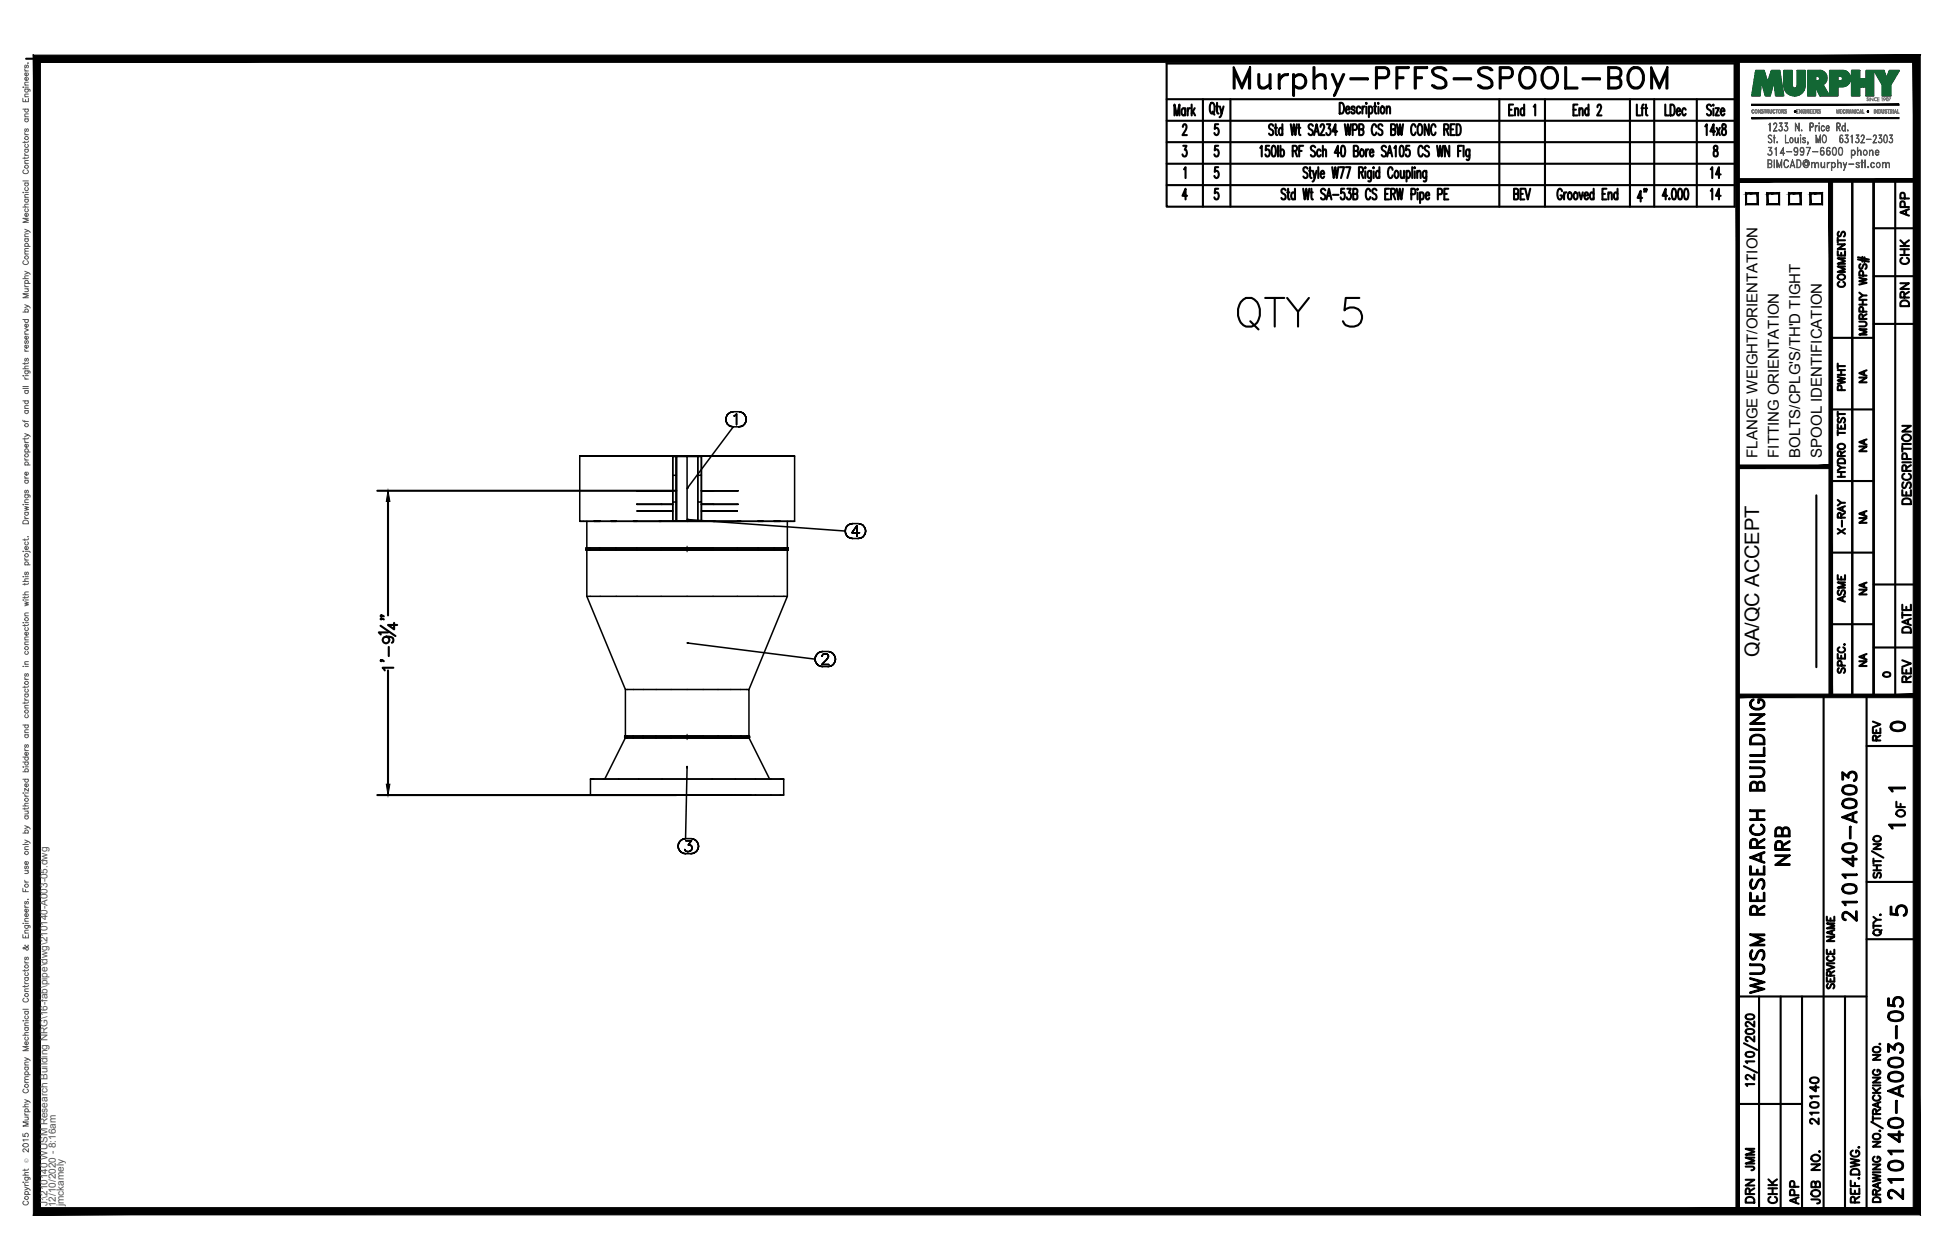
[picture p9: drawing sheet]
<svg xmlns="http://www.w3.org/2000/svg" width="432mm" height="279mm" viewBox="0 0 432 279" stroke-linecap="round" stroke-linejoin="round" font-family="sans-serif">
<defs><g id="words">
<text font-size="11.5" x="273" y="74.4">QTY 5</text>
<text font-size="10.6" x="272.3" y="22.6">Murphy-PFFS-SPOOL-BOM</text>
<g font-size="6.6">
<text x="397.6" y="193" transform="rotate(-90 397.6 193)">NRB</text>
<text x="412.4" y="205.3" transform="rotate(-90 412.4 205.3)">210140-A003</text>
<text x="391.9" y="221.5" transform="rotate(-90 391.9 221.5)">WUSM RESEARCH BUILDING</text>
<text x="422.6" y="267.1" transform="rotate(-90 422.6 267.1)">210140-A003-05</text>
</g>
<g font-size="5.7">
<text x="377.8" y="45.5">14</text>
<text x="417.7" y="204.3">5</text>
</g>
<g font-size="5.3">
<text x="377.8" y="40.6">14</text>
<text x="365.8" y="45.9" transform="rotate(-90 365.8 45.9)">4&quot;</text>
<text x="417.7" y="163.3">0</text>
<text x="389.8" y="260.7" transform="rotate(-90 389.8 260.7)">JMM</text>
<text x="389.8" y="267.8" transform="rotate(-90 389.8 267.8)">DRN</text>
<text x="399.7" y="268.1" transform="rotate(-90 399.7 268.1)">APP</text>
</g>
<g font-size="4.9">
<text x="424" y="49" transform="rotate(-90 424 49)">APP</text>
<text x="424" y="59.6" transform="rotate(-90 424 59.6)">CHK</text>
<text x="409.9" y="64.9" transform="rotate(-90 409.9 64.9)">COMMENTS</text>
<text x="424" y="69.1" transform="rotate(-90 424 69.1)">DRN</text>
<text x="409.9" y="87.8" transform="rotate(-90 409.9 87.8)">PWHT</text>
<text x="424.4" y="112.9" transform="rotate(-90 424.4 112.9)">DESCRIPTION</text>
<text x="409.9" y="119.6" transform="rotate(-90 409.9 119.6)">X-RAY</text>
<text x="409.9" y="134.8" transform="rotate(-90 409.9 134.8)">ASME</text>
<text x="424.4" y="141.5" transform="rotate(-90 424.4 141.5)">DATE</text>
<text x="424.4" y="152.4" transform="rotate(-90 424.4 152.4)">REV</text>
<text x="417.7" y="165.5" transform="rotate(-90 417.7 165.5)">REV</text>
<text x="423" y="182.4" transform="rotate(-90 423 182.4)">OF</text>
<text x="403.9" y="250.5" transform="rotate(-90 403.9 250.5)">210140</text>
<text x="394.8" y="268.1" transform="rotate(-90 394.8 268.1)">CHK</text>
<text x="404.3" y="268.1" transform="rotate(-90 404.3 268.1)">JOB NO.</text>
</g>
<g font-size="4.4">
<text x="414.5" y="86.1" transform="rotate(-90 414.5 86.1)">NA</text>
<text x="414.5" y="101.2" transform="rotate(-90 414.5 101.2)">NA</text>
<text x="414.5" y="117.1" transform="rotate(-90 414.5 117.1)">NA</text>
<text x="414.5" y="133" transform="rotate(-90 414.5 133)">NA</text>
<text x="389.9" y="145.7" transform="rotate(-90 389.9 145.7)">QA/QC ACCEPT</text>
<text x="414.5" y="148.9" transform="rotate(-90 414.5 148.9)">NA</text>
</g>
<text font-size="4" x="416.3" y="151.3">0</text>
<g font-size="3.5">
<text x="417.3" y="176.7">1</text>
<text x="417.3" y="184.9">1</text>
</g>
<g font-size="3.3">
<text x="389.5" y="101.5" transform="rotate(-90 389.5 101.5)">FLANGE WEIGHT/ORIENTATION</text>
<text x="394.3" y="101.5" transform="rotate(-90 394.3 101.5)">FITTING ORIENTATION</text>
<text x="399.1" y="101.5" transform="rotate(-90 399.1 101.5)">BOLTS/CPLG'S/TH'D TIGHT</text>
<text x="403.8" y="101.5" transform="rotate(-90 403.8 101.5)">SPOOL IDENTIFICATION</text>
</g>
<g font-size="2.2" fill="#545454">
<text x="10.5" y="267.5" transform="rotate(-90 10.5 267.5)">J:\210140 WUSM Research Building NRG\16-fab\pipe\dwg\210140-A003-05.dwg</text>
<text x="12.4" y="267.7" transform="rotate(-90 12.4 267.7)">12/10/2020 - 8:16am</text>
<text x="14.1" y="267.4" transform="rotate(-90 14.1 267.4)">jmckamely</text>
</g>
<text font-size="1.3" fill="#545454" x="6.3" y="257.9" transform="rotate(-90 6.3 257.9)">Ó</text>
</g></defs>
<!-- layer: HP-TWS-PIPE -->
<g fill="none" stroke="#000" stroke-width=".34">
<path d="M160.9 93l.1 .5-.1-.5M161 92.5l-.1 .5 .1-.5M161 93.5l.2 .5-.2-.5M161.2 92l-.2 .5 .2-.5M161.2 94l.4 .3-.4-.3M161.6 91.6l-.4 .4 .4-.4M161.6 94.3l.4 .3-.4-.3M162 91.4l-.4 .2 .4-.2M162 94.6h.5h-.5M162.5 91.3l-.5 .1 .5-.1M162.5 91.3h1.2M162.7 92.2l.2-.1-.2 .1"/>
<path d="M162.9 92.1l.4-.3-.4 .3M163.3 91.8v2.4v-2.4M163.7 94.6h.6h-.6M163.7 94.6h-1.2l-10 13.5M164.3 91.4l-.6-.1 .6 .1M164.3 94.6l.4-.3-.4 .3M164.7 91.6l-.4-.2 .4 .2M164.7 94.3l.4-.3-.4 .3M165.1 92l-.4-.4 .4 .4M165.1 94l.2-.5-.2 .5M165.3 92.5l-.2-.5 .2 .5M165.3 93.5l.1-.5-.1 .5"/>
<path d="M165.4 93l-.1-.5 .1 .5M128.5 101.1v14.5h23.8h-6.2M128.5 115.6h17.6M129.3 101.1h-.8h.8M130.1 115.6v5.9h44.4v-5.9M131.7 101.1h-2.4h2.4M131.7 101.1h3.8zM135.5 101.1h4.9zM140.4 101.1h5.7zM141.2 108.8h7.9M141.2 111.8h7.9M141.2 108.8h5.3"/>
<path d="M141.2 111.8h5.3M141.2 101.1h22.2M146.1 115.6h30M146.1 101.1h6.2zM146.5 113.3h-5.3h5.3M149.1 113.3h-2.6h2.6M149.1 111.3h.8v4.2h-.8zM149.1 111.3v-5.9h.8v5.9M149.1 105.4v-4.2h.8v4.2M149.9 101.2h2.4v14.3h-2.4zM149.9 115.5h4.8M152.3 115.2l.3 .1z"/>
<path d="M152.4 108.1l-.1 .3zM152.6 115.2l34.8 2.6M154.7 101.2v14.3h.8v-14.3h-5.6v14.3v-14.3h-.8v14.3h.8M154.7 101.2h.8v4.2h-.8zM154.7 105.4v5.9h.8v-5.9M154.7 111.3v4.2h.8v-4.2M155.5 108.8h7.9M155.5 111.8h7.9M158.1 108.8h-2.6h2.6M158.1 111.8h-2.6h2.6M158.1 113.3h-2.6h2.6M163.4 113.3h-5.3h5.3"/>
<path d="M164.2 101.1h-5.7h5.7M164.2 101.1h-.8h.8M169.1 101.1h-4.9h4.9M169.1 101.1h-1.1h1.1M172.9 101.1h-3.8h3.8M172.9 101.1h-1.3h1.3M175.3 101.1h-2.4h2.4M176.1 101.1h-.8h.8v14.5h-23.8h11.1M187.4 117.8v.5v-.5M187.4 117.2v.6v-.6M187.4 118.3l.2 .4-.2-.4M187.6 116.8l-.2 .4 .2-.4"/>
<path d="M187.6 118.7l.4 .4-.4-.4M188 116.4l-.4 .4 .4-.4M188 119.1l.5 .2-.5-.2M188.5 116.2l-.5 .2 .5-.2M188.5 119.3l.5 .1-.5-.1M188.8 118.1h1.7h-1.7M189 116.1l-.5 .1 .5-.1M189 119.4h1.2M189 116.1h1.2M189.9 116.6l-1.1 1.5 1.1-1.5M189.9 116.6v2.3v-2.3M190.2 119.4l.5-.1-.5 .1"/>
<path d="M190.7 116.2l-.5-.1 .5 .1M190.7 119.3l.5-.2-.5 .2M191.2 116.4l-.5-.2 .5 .2M191.2 119.1l.3-.4-.3 .4M191.5 116.8l-.3-.4 .3 .4M191.5 118.7l.3-.4-.3 .4M191.8 117.2l-.3-.4 .3 .4M191.8 118.3l.1-.5-.1 .5M191.9 117.8l-.1-.6 .1 .6M130.1 132.2v-10.3h44.4v10.3M138.6 152.9v10.3h27.4v-10.3h-27.4l-8.5-20.7h44.4l-8.5 20.7M152.3 142.6h.3z"/>
<path d="M152.6 142.6l28.1 3.6M180.7 146.2v.5v-.5M180.7 145.7v.5v-.5M180.7 146.7l.3 .4-.3-.4M181 145.2l-.3 .5 .3-.5M181 147.1l.3 .4-.3-.4M181.3 144.8l-.3 .4 .3-.4M181.3 147.5l.5 .2-.5-.2M181.8 144.6l-.5 .2 .5-.2M181.8 147.7l.5 .1-.5-.1M182.1 147.3h1.6h-1.6M182.2 145.5v-.1v.1"/>
<path d="M182.2 145.4l.2-.2-.2 .2M182.3 144.5l-.5 .1 .5-.1M182.3 147.8h1.2M182.3 144.5h1.2M182.4 145.2l.1-.1-.1 .1M182.5 145.1l.2-.1-.2 .1M182.7 145h.5h-.5M183.2 145l.2 .1-.2-.1M183.3 146.2l-1.2 1.1 1.2-1.1M183.4 145.1l.1 .1-.1-.1M183.5 145.9l-.2 .3 .2-.3M183.5 145.2l.1 .2-.1-.2"/>
<path d="M183.5 147.8l.6-.1-.6 .1M183.6 145.7l-.1 .2 .1-.2M183.6 145.4v.3v-.3M184.1 144.6l-.6-.1 .6 .1M184.1 147.7l.4-.2-.4 .2M184.5 144.8l-.4-.2 .4 .2M184.5 147.5l.4-.4-.4 .4M184.9 145.2l-.4-.4 .4 .4M184.9 147.1l.2-.4-.2 .4M185.1 145.7l-.2-.5 .2 .5M185.1 146.7l.1-.5-.1 .5M185.2 146.2l-.1-.5 .1 .5"/>
<path d="M130.9 172.7h.7h-.7v3.6h.7h-.7M131.6 176.3h42.1M131.6 172.7h41.4M138.6 163.6h4M142.6 163.6h-4l-4.5 9.1M142.6 163.6h13.3M152.3 176.3h5.2M152.3 170v.3zM152.3 170.3l-.3 15.7M155.9 163.6h3.3h-3.3M157.5 176.3h4.8h-4.8M159.2 163.6h2.8h-2.8"/>
<path d="M162 163.6h2.2h-2.2M164.2 163.6h1.4h-1.4M166 163.6h-.4h.4l4.6 9.1M173.7 172.7h-.7h.7v3.6h-.7M150.3 187.6l.1 .6-.1-.6M150.4 187.1l-.1 .5 .1-.5M150.4 188.2l.3 .4-.3-.4M150.7 186.6l-.3 .5 .3-.5M150.7 188.6l.3 .4-.3-.4M151 186.3l-.3 .3 .3-.3M151 189l.5 .2-.5-.2M151.5 186l-.5 .3 .5-.3"/>
<path d="M151.5 189.2l.5 .1-.5-.1M151.8 188.4l.2 .3zM152 186h-.5h.5M152 189.3h1.1M152 186h1.1M152 186.4h1.3h-1.3M152 188.7l.7 .1zM152.6 187.4h.3h-.3M152.9 187.4l.2 .1-.2-.1M153 188.7l-.3 .1 .3-.1M153.1 187.5l.2 .1-.2-.1M153.1 189.3l.6-.1-.6 .1"/>
<path d="M153.3 186.4l-.7 1 .7-1M153.3 188.5l-.3 .2 .3-.2M153.3 187.6l.1 .3-.1-.3M153.4 187.9l-.1 .6zM153.7 186h-.6h.6M153.7 189.2l.5-.2-.5 .2M154.2 186.3l-.5-.3 .5 .3M154.2 189l.3-.4-.3 .4M154.5 186.6l-.3-.3 .3 .3M154.5 188.6l.3-.4-.3 .4M154.8 187.1l-.3-.5 .3 .5M154.8 188.2v-.6v.6"/>
<path d="M154.8 187.6v-.5v.5"/>
</g>
<g fill="#000">
<circle cx="146.5" cy="111.8" r=".17"/>
<circle cx="146.5" cy="108.8" r=".17"/>
<circle cx="152.3" cy="115.6" r=".17"/>
<circle cx="158.1" cy="108.8" r=".17"/>
<circle cx="158.1" cy="111.8" r=".17"/>
<circle cx="163.4" cy="111.8" r=".17"/>
<circle cx="163.4" cy="108.8" r=".17"/>
</g>
<g fill="none" stroke="#000" stroke-width=".22">
<path d="M129.9 121.5h.7h-.7v.4h.7h-.7M130.1 121.5h-.2h.2M130.1 121.9h-.2h.2M130.1 121.5h22.2M130.1 121.9h22.2M130.6 121.9h2.3zM130.8 121.5h-.2h.2M132.9 121.9h3.5zM133 121.5h-.1h.1M136.4 121.9h4.7zM136.6 121.5h-.2h.2M141.1 121.9h5.4z"/>
<path d="M141.2 121.5h-.1h.1M146.5 121.9h5.8zM146.5 121.5h5.8h-5.8M146.5 121.5h.1M152.3 121.9h22.2M152.3 121.5h5.8M152.3 121.1v.4M152.3 121.9v.5M158.1 121.5h-5.8h22.2M158.1 121.9h.1M158.1 121.9h5.4h-5.4M158.1 121.5h15.9"/>
<path d="M163.5 121.9h.1M163.5 121.9h4.7h-4.7M168.2 121.9h-.2h.2M168.2 121.9h3.5h-3.5M171.7 121.9h-.1h.1M171.7 121.9h2.3h-2.3M174 121.9h-.2h.2M174.7 121.5h-.7h.7v.4h-.7h.7M138.4 163.2h.5h-.5v.4h.5h-.5M138.6 163.2h-.2h.2M138.6 163.6h-.2h.2M138.6 163.2h13.7"/>
<path d="M138.6 163.6h13.7M138.9 163.6h1.4zM139.1 163.2h-.2h.2M140.3 163.6h2.2zM140.4 163.2h-.1h.1M142.5 163.6h2.9zM142.6 163.2h-.1h.1M145.4 163.6h3.3zM145.4 163.2h.1M148.7 163.6h3.6zM148.7 163.2h3.6h-3.6M148.7 163.2h.1"/>
<path d="M152.3 163.6h3.6M152.3 163.2h3.6M152.3 162.8v.4M152.3 163.6v.4M155.9 163.2h-3.6h3.6M155.9 163.2h10.1M155.9 163.6h10.1M155.9 163.6h.1M155.9 163.6h3.3h-3.3M155.9 163.2h9.8M159.2 163.6h.1M159.2 163.6h2.9h-2.9"/>
<path d="M162.1 163.6h-.1h.1M162.1 163.6h2.2h-2.2M164.3 163.6h-.1h.1M164.3 163.6h1.4h-1.4M165.7 163.6h-.1h.1M166.2 163.2h-.5h.5v.4h-.5h.5"/>
</g>
<!-- layer: PS-BDR -->
<g fill="#000" stroke="#000" stroke-width=".22">
<path d="M388.3 26.1v.2l32.6-.2zM388.3 26.3l32.6-.2v.2z"/>
<path d="M388.3 23.1v.3l32.6-.3zM388.3 23.4l32.6-.3v.3z"/>
<path d="M7.4 12.2v257.2l1.6-1.6zM7.4 12.2l1.6 1.6v254zM7.4 12.2l1.6 1.6 416.6-1.6zM9 13.8l416.6-1.6-1.5 1.6zM425.6 12.2l-1.5 1.6 1.5 255.6zM424.1 13.8l1.5 255.6-1.5-1.6zM7.4 269.4h418.2l-1.5-1.6zM9 267.8h415.1l-416.7 1.6z"/>
</g>
<!-- layer: PS-BDR-T -->
<g fill="none" stroke="#000" stroke-width=".47">
<path d="M415.3 40v114.3h-4.7v-114.2v114.2h-4.8v-114.2M387 42.9h2.6v2.4h-2.6zM391.8 42.9h2.6v2.4h-2.6zM396.6 42.9h2.5v2.4h-2.5zM401.3 42.9h2.6v2.4h-2.6zM411.8 57.5l2.5 .5M411.8 57.1l2.5 .5M412.4 58.6a.59 .59 0 0 0-.3 .5 .59 .59 0 0 0 .4 .5l.3-.1 .3-.8 .4-.1a.64 .64 0 0 1 0 1M412.8 57v1M413.3 57.1v1M405.8 74.9h9.5M412.1 71.3l1.4 .1a.52 .52 0 0 1 .2 .6 .52 .52 0 0 1-.4 .4h-1.2"/>
<path d="M412.1 61.6l1.7 .4-1.7 .3 1.7 .4-1.7 .4M412.1 67.5h1.7M412.1 66.5h1.7M412.1 64.9l.8 .6M412.9 70.7l-.1-.9-.4-.1-.3 .3v.7h1.7M412.9 66.5v1M413 69.1l-.1-.9-.5-.1-.3 .3v.7h1.7M413 61.1l-.1-.9-.5-.1-.3 .3v.7h1.7M413.8 73h-1.7l1.7 .6-1.7 .6h1.7M413.8 65.5h-.9l-.8 .6M413.8 69.7l-.9 .5M405.8 90.8h9.5"/>
<path d="M407.4 94.1v1h1.6v-1M407.4 96h1.6M407.4 91.3v1.1M407.4 95.4v1.1M407.4 91.8h1.6M407.4 98.7a.79 .79 0 0 1 1-.3 .79 .79 0 0 1 .5 .9 .78 .78 0 0 1-1 .3 .78 .78 0 0 1-.5-.9zM407.6 92.7a.59 .59 0 0 0-.3 .5 .59 .59 0 0 0 .4 .5l.3-.1 .3-.8 .4-.1a.65 .65 0 0 1 0 1M408.1 94.5v.6M402.6 109.8v38.1M405.8 106.7h9.5M407.4 105.7h1.6M407.4 104.7h1.6"/>
<path d="M407.4 103.1l.7 .6M407.4 102a.9 .9 0 0 1 1.6 .2v.5h-1.6zM408.1 101.1l-.1-.9-.3-.1-.3 .3v.7h1.6M408.1 104.7v1M409 103.7h-.9l-.7 .6M409 100.1l-.9 .5M405.8 122.5h9.5M405.8 138.4h9.5M407.4 145v1h1.6v-1M407.6 148.2a.59 .59 0 0 0-.3 .5 .59 .59 0 0 0 .4 .5l.3-.2 .3-.7 .4-.1a.65 .65 0 0 1 0 1M407.7 143.5a.59 .59 0 0 0-.3 .7 .59 .59 0 0 0 .6 .5h.4a.59 .59 0 0 0 .6-.5 .59 .59 0 0 0-.4-.7M408.1 145.4v.6"/>
<path d="M408.2 147.6l-.1-.9-.4-.2-.3 .4v.7h1.6M408.8 142.9h.2z"/>
</g>
<!-- layer: PS-DIM -->
<path d="M5.8 13h419" fill="none" stroke="#000" stroke-width=".47"/>
<!-- layer: 0 -->
<g fill="none" stroke="#000" stroke-width=".47">
<path d="M415.3 40v114.3M420.1 40v114.3M415.3 50.6h9.5M415.3 61.2h9.5M415.3 71.8h9.5M415.3 129.6h9.5M415.3 143.6h9.5M386.6 236.4l2.9 1.5M386.6 231.3l2.9 1.5M387 233.5l.8-.3a.85 .85 0 0 1 1.1 .7 1.14 1.14 0 0 1-1.9 0zM387 228.4a1.29 1.29 0 0 1 1.9 .3 1.08 1.08 0 0 1-1.9 .1zM387 225.2a1.33 1.33 0 0 1 1.9 .2v.1a1.14 1.14 0 0 1-1.9 0z"/>
<path d="M388.9 238.3v1.1l-1-.8-.6-.2-.3 .1v.5l.4 .3M388.9 235.4h-1.9l.3 .3M388.9 229.8v1.2l-1-.9-.6-.2-.3 .1v.5l.4 .4M388.9 226.5v1.2l-1-.8-.6-.3-.3 .2v.5l.4 .3M388.9 240.4h-1.9l.3 .4"/>
</g>
<g fill="#000" stroke="#000" stroke-width=".22">
<path d="M384.8 13l.8 255.6v-255.6zM384.8 13l.8 255.6h-.8z"/>
<path d="M385.2 39.6v.8l39.6-.8zM385.2 40.4l39.6-.8v.8z"/>
<path d="M424.5 40l.8 114.3v-114.3zM424.5 40l.8 114.3h-.8z"/>
<path d="M385.2 153.9v.8l39.6-.8zM385.2 154.7l39.6-.8v.8z"/>
</g>
<!-- layer: PS-LOGO -->
<g fill="none" stroke="#545454" stroke-width=".22">
<path d="M5.1 19.3h.1zM5.5 19.8h.9l.2 .1v.4M5.5 15.3v.3l.3 .1M5.5 18.9h.8M5.5 15.7h.8M5.5 19.3h.8M5.7 19.8a.38 .38 0 0 0-.1 .5 .38 .38 0 0 0 .6 0 .38 .38 0 0 0-.1-.5M5.7 14.4l-.2 .3v.3h.3l.1-.4 .2-.2 .2 .3-.2 .4M6.1 17.2a.38 .38 0 0 1 .1 .5 .38 .38 0 0 1-.6 0 .38 .38 0 0 1 .1-.5h.1v.7M6.1 16.2a.38 .38 0 0 1 .1 .5 .38 .38 0 0 1-.6 0 .38 .38 0 0 1 .1-.5h.1v.6M6.2 13.9v.1zM6.3 18.2l-.8 .1v.3l.2 .3"/>
<path d="M5.1 21.8v.7h1.2v-.7M5.1 24.2h1.2M5.4 37.7a.43 .43 0 0 0-.3 .5 .43 .43 0 0 0 .4 .3h.3a.43 .43 0 0 0 .5-.3 .43 .43 0 0 0-.3-.5M5.5 34v.3l.3 .1M5.5 29.4v.3l.3 .2M5.5 31.3v.4M5.5 34.8v.4M5.5 36.2h.8M5.5 34.4h.8M5.5 33.1h.8M5.5 29.9h.8M5.5 26.4h.8"/>
<path d="M5.5 25.9h.8M5.5 21.4h.8M5.7 33.1a.38 .38 0 0 0-.1 .5 .38 .38 0 0 0 .6 0 .38 .38 0 0 0-.1-.5M5.7 32a.4 .4 0 0 0-.1 .6 .4 .4 0 0 0 .6 0 .4 .4 0 0 0-.1-.6M5.7 28.6l-.2 .2v.3h.3l.1-.4 .2-.1 .2 .2-.2 .4M5.7 26.4a.38 .38 0 0 0-.1 .5 .38 .38 0 0 0 .6 0 .38 .38 0 0 0-.1-.5M5.7 24.2a.38 .38 0 0 0-.1 .6 .38 .38 0 0 0 .6 0 .38 .38 0 0 0-.1-.6M5.7 22.1v.4M6.3 35.6h-.8v.3l.2 .3M6.3 34.8l-.3 .3h-.9M6.3 31.3l-.3 .3h-.9M6.3 25.3h-.8v.3l.2 .3"/>
<path d="M6.3 20.9h-.8v.3l.2 .2M391.9 34.2l.2 .2M392 36.3l.6-.1v-.6l-.6-.1v1.6l.6-.1v-.6h-.6M392.1 30a.44 .44 0 0 1 .7 .2 .38 .38 0 0 0-.6-.2 .38 .38 0 0 0-.1 .5l.4 .3a.46 .46 0 0 1 .2 .7 .46 .46 0 0 1-.7-.1 .41 .41 0 0 0 .6 .1 .41 .41 0 0 0 0-.6l-.6-.4zM392.3 33.3a.53 .53 0 0 1 .5 .8 .53 .53 0 0 1-.9 0 .47 .47 0 0 0 .7 .2l.2-.3M392.4 27.2l-.1 1.9v-1.7l-.2 .2zM392.4 36.3l.3 .1v.6l-.8 .2v-1.8l.8 .2v.6l-.3 .2M392.5 33.4a.51 .51 0 0 1 .3 .5 .51 .51 0 0 1-.3 .5M392.7 32.8l-.7-.1h.8l-.5 .7M392.7 32.7l-.5 .7 .4 .1 .2 .3M393.1 30.5l.4 .1zM393.1 29l.8 .1h-.8l.7-1.3-.2-.5h-.2l-.3 .4 .1-.3a.39 .39 0 0 1 .6 0 .39 .39 0 0 1 0 .5l-.7 1.2"/>
<path d="M393.3 35.4v1.8zM393.3 29.9v1.8zM393.4 33l.4-.3v1.7l-.1-1.6zM393.9 35.4l.5 1.5 .6-1.5v1.8l-.1-1.4-.5 1.4-.5-1.4v1.4zM393.9 31.4l.1 .3zM393.9 31.5l.1 .1zM394.4 28.8l.1 .2M394.7 27.9a.55 .55 0 0 1 .4 .7 .55 .55 0 0 1-.7 .4l-.1-.3 .4 .3 .3-.4M394.7 33.9l.9 .1h-1l.7-1.3v1.7v-1.5l-.6 1.1M394.8 28l.2 .5-.2 .5M395 27.3l-.6-.1h.6l-.3 .8M395 27.2l-.4 .8 .4 .1v.3"/>
<path d="M395.5 28.8l.2 .2M395.7 35.5a.47 .47 0 0 1 .7 .3l-.3-.3h-.3a1.08 1.08 0 0 0 0 1.6h.3l.3-.3a.44 .44 0 0 1-.4 .4 .44 .44 0 0 1-.5-.4l-.1-.7zM395.8 29.9v1.7l.7 .1h-.7zM395.8 27.9a.55 .55 0 0 1 .5 .7 .55 .55 0 0 1-.7 .4l-.1-.3 .4 .3 .4-.4M396 28l.3 .5-.3 .5M396 33.6l1.2 .1zM396.2 27.3l-.6-.1h.7l-.5 .8M396.2 27.2l-.4 .8 .3 .1 .2 .3M396.9 30.6a.57 .57 0 0 1 .7 .4 .57 .57 0 0 1-.4 .7l-.3-.1-.2-.4zM396.9 36.8h.8M397 30.6a.52 .52 0 0 1 .4 .5 .52 .52 0 0 1-.4 .5l-.2-.4zM397 36.7h.7"/>
<path d="M397.3 35.4l.6 1.8-.6-1.5-.5 1.5zM397.7 33.3l.3 .4 .3-.1 .2-.3M397.7 33.1l.3-.3h.3l.2 .3M397.8 34.3h.5M397.9 30.5l.1 1 .3 .1 .3-.2-.3 .3-.3-.1-.1-.2zM398 27.2l.8 1.6v-1.6v1.9l-.8-1.6v1.6zM398 32.8l-.3 .4 .3 .5M398.2 32.8a1.22 1.22 0 0 1 .1 1.6M398.3 35.4h.5a1.05 1.05 0 0 1 0 1.8h-.5zM398.3 35.5a.84 .84 0 0 1 .9 .5 .84 .84 0 0 1-.2 .9l-.7 .2zM398.5 33.5l-.2 .2a.49 .49 0 0 1-.6-.2 .49 .49 0 0 1 .1-.6 .49 .49 0 0 1 .7 0v.4a.81 .81 0 0 1-.5 1.1l-.3-.2 .1 .2M398.5 33.3l-.3 .4"/>
<path d="M398.6 30.5v1.2zM399 30l.1-.1v.3zM399.1 33.3l.3 .4 .3-.1 .1-.3M399.1 33.1l.3-.3h.3l.1 .3M399.1 30h.1M399.1 30.5v1.2zM399.1 34.3h.6M399.4 28.8v.3l-.1-.1zM399.4 28.9h.1M399.4 32.8a.51 .51 0 0 0-.3 .4 .51 .51 0 0 0 .3 .5M399.5 32.8a1.22 1.22 0 0 1 .1 1.6M399.6 31.5h.6"/>
<path d="M399.6 30.8l.6 .6-.2 .3-.4-.1v-.2l.1 .2M399.6 30.7h.6M399.7 30.6v.3M399.8 33.5l-.1 .2a.5 .5 0 0 1-.7-.5 .5 .5 0 0 1 .7-.4l.2 .5a.83 .83 0 0 1-.5 1.1l-.3-.2 .1 .2M399.8 33.3l-.3 .4M399.9 35.6a.74 .74 0 0 1 1 .2 .74 .74 0 0 1-.1 1l-.1-1 .1 .9a.68 .68 0 0 0-.3-1.2 .68 .68 0 0 0-.8 .9 .66 .66 0 0 0 .4 .7 .66 .66 0 0 0 .7-.2 .7 .7 0 0 1-.9 .1 .7 .7 0 0 1-.2-.8zM400 36l.2-.2 .4 .1 .1 .2-.5-.2-.2 .3 .1 .4 .4 .1 .2-.2-.1 .2-.4 .1-.2-.2zM400.1 30.6l.1 .2-.2-.3-.4 .1v.2l.6 .5M400.1 31.2v.4M400.7 31.5h.1M400.8 31.9l-.1-.5 .1 .4-.2 .2M400.8 31.7v.1"/>
<path d="M401.3 28.1l.6-.1v-.6l-.6-.1-.1 1.8v-1.9h.5l.2 .4v.4l-.2 .2h-.4M401.3 32.7l-.7 1.7 .7-1.7h-.9l.9 .1M401.6 36v1.2zM401.8 33.6l1.2 .1zM401.8 36.1h.5l.1 1.1-.2-1-.3-.1-.3 .3zM402.4 27.8v1.3zM402.5 29.9l.5 1.5 .5-1.5v1.8l-.1-1.4-.4 1.4-.4-1.4-.1 1.4zM402.6 36.1h.4l.1 1.1-.1-1-.3-.1-.3 .3zM402.6 27.9l.3-.1-.3 .2-.2 .4zM403.2 27.2l.1 .1v.2zM403.2 27.3h.1M403.2 27.8l.1 1.3z"/>
<path d="M403.5 34l.4 .4 .3-.1 .1-.3M403.5 33.8l.4-.4 .3 .1 .1 .3M403.6 36l.2 1 .3 .1 .3-.2-.3 .3-.4-.1zM403.7 32.8h.5M403.8 32.8l-.2 .2a1.17 1.17 0 0 0 .2 1.4M403.8 27.9l.4-.1 .2 .4-.2-.3a.54 .54 0 0 0-.4 .6 .54 .54 0 0 0 .4 .5l.2-.3-.2 .4h-.2l-.3-.5zM403.8 33.4l-.3 .5M404.1 33.4l.2 .5-.2 .5M404.1 30l.2-.1a.95 .95 0 0 1 .6 .9 .95 .95 0 0 1-.6 .9 1.24 1.24 0 0 1-.2-1.7zM404.1 30.1l.2-.1a.87 .87 0 0 1 .5 .8 .87 .87 0 0 1-.5 .8 1.19 1.19 0 0 1-.2-1.5zM404.2 32.8l.1 .1-.4-.2a1.42 1.42 0 0 0-.2 1.7 .49 .49 0 0 0 .6-.2 .49 .49 0 0 0-.1-.7 .49 .49 0 0 0-.7 .1M404.4 36l.1 1.2z"/>
<path d="M404.8 28.4h.6l-.2-.5a.54 .54 0 0 0-.4 .6 .54 .54 0 0 0 .4 .5l.2-.3-.2 .4a.63 .63 0 0 1-.4-.6 .63 .63 0 0 1 .4-.7l.3 .7h-.7M404.9 34l.3 .4 .3-.1 .2-.3M404.9 33.8l.3-.4 .3 .1 .2 .3M405 36l.1 1.2zM405.1 32.8h.5M405.1 32.8l-.1 .2a1.17 1.17 0 0 0 .2 1.4M405.2 33.4l-.3 .5M405.3 36.1l.3-.1-.5 .5zM405.4 33.4l.3 .5-.3 .5M405.5 32.8l.2 .1a.36 .36 0 0 0-.6-.1l-.2 .6v.8l.2 .2a.49 .49 0 0 0 .6-.2 .49 .49 0 0 0-.1-.7 .49 .49 0 0 0-.7 .1M406 36v1.8zM406.2 36.1a.53 .53 0 0 1 .7 .5 .53 .53 0 0 1-.7 .5l-.2-.2 .3 .2a.51 .51 0 0 0 .5-.5 .51 .51 0 0 0-.5-.5l-.3 .2z"/>
<path d="M406.3 32.8l.4-.1a1.13 1.13 0 0 1 0 1.7h-.1a1.28 1.28 0 0 1-.3-1.6zM406.3 34.3h.6M406.3 32.8h.6M406.4 32.8l-.2 .6 .2 1M406.8 32.8l.2 .6-.2 1M407.2 28.1l.6-.1v-.6l-.6-.1-.1 1.8v-1.9l.7 .1 .1 .7-.3 .2h-.4M407.3 35.4l.1 1.8zM407.5 28.2l.4 .9-.3-.9M407.6 36.1h.5l.1 1.1-.2-1-.3-.1-.3 .3zM407.7 32.8l.3-.1a1.13 1.13 0 0 1 0 1.7h-.1a1.28 1.28 0 0 1-.2-1.6zM407.7 34.3h.5M407.7 32.8h.5"/>
<path d="M407.8 32.8l-.2 .6 .2 1M407.8 31.3l.3 .3 .4-.3M407.8 31l.3-.3 .4 .3M408 30.1h.4M408 30l-.1 .3a1.28 1.28 0 0 0 .2 1.3M408.1 30.7l-.3 .4M408.2 32.8l.2 .6-.2 1M408.2 30.7l.3 .4-.3 .5M408.4 30l.1 .2a.33 .33 0 0 0-.5-.2l-.2 .7 .2 .9a.48 .48 0 0 0 .5-.5 .48 .48 0 0 0-.5-.4l-.2 .1M408.5 27.9l.3-.1 .2 .3-.2-.2a.54 .54 0 0 0-.5 .6 .54 .54 0 0 0 .5 .5l.2-.2-.2 .3-.5-.3zM409 27.2l.1 1.9zM409 37l-.5-1 .5 1.2"/>
<path d="M409 31.4l.1 .2M409.2 30.7l.4 .1 .1 .2M409.3 30.6a.53 .53 0 0 1 .4 .6 .53 .53 0 0 1-.7 .4v-.2a.36 .36 0 0 0 .6 .1l.1-.2M409.3 36l-.6 1.8zM409.4 30.7l.3 .4-.3 .5M409.6 28.8v.3zM409.6 28.9v.1zM409.6 30l-.6-.1h.7l-.4 .8M409.6 29.9l-.4 .8M409.8 36.4h1.1zM410.4 33.3v1.7zM410.6 33.3a.53 .53 0 0 1 .7 .6 .53 .53 0 0 1-.7 .5l-.2-.2 .3 .2a.51 .51 0 0 0 .5-.5 .51 .51 0 0 0-.5-.6l-.3 .2z"/>
<path d="M410.6 29.9l-.1 1.8v-1.6l-.2 .2zM411.3 31.4l.2 .2M411.5 37h.6M411.5 36.4l.6 .3v.2a.38 .38 0 0 1-.3 .3 .38 .38 0 0 1-.4-.3l.2 .2M411.5 36.2h.6M411.6 36.1v.3M411.6 30.6a.52 .52 0 0 1 .5 .6 .52 .52 0 0 1-.7 .4l-.1-.2a.36 .36 0 0 0 .6 .1l.2-.2M411.7 32.7l.1 1.7zM411.8 30.7l.3 .4-.1 .3-.2 .2M412 36.1l.1 .2a.38 .38 0 0 0-.3-.3 .38 .38 0 0 0-.4 .3l.7 .5M412 36.7v.4M412 33.3h.5v1.1v-.8l-.2-.3-.5 .3z"/>
<path d="M412 30l-.6-.1h.7l-.5 .8M412 29.9l-.4 .8 .3 .1 .2 .2M412.5 36l.5 .1zM412.5 31.6l.8 .1h-.8l.7-1.3-.2-.4h-.2l-.3 .3 .1-.2a.39 .39 0 0 1 .6-.1 .39 .39 0 0 1 0 .6l-.7 1.1M412.7 35.4l.1 1.8zM413.2 33.3a.54 .54 0 0 1 .7 .6 .54 .54 0 0 1-.7 .5l-.2-.5zM413.4 35.4l.1 1.8zM413.7 30.8l1 .1zM414 36.9l.2 .1-.1 .2zM414 37l.1 .1zM414.4 33.3v1.1zM414.6 33.3h.5l.1 1.1-.1-1-.3-.1-.4 .3z"/>
<path d="M414.7 36.3l.3-.3 .4 .1v.3v-.2a.46 .46 0 0 0-.7 .4 .46 .46 0 0 0 .7 .4v-.1l-.2 .3a.59 .59 0 0 1-.5-.3 .59 .59 0 0 1 0-.6zM415.2 31.6l.8 .1h-.9a1.94 1.94 0 0 0 .8-1.4l-.2-.3h-.3l-.2 .3 .1-.2 .4-.2 .2 .5-.7 1.3M415.7 33.8h.7l-.2-.5a.48 .48 0 0 0-.5 .6 .48 .48 0 0 0 .6 .4l.1-.2-.1 .3a.53 .53 0 0 1-.6-.5 .53 .53 0 0 1 .6-.6l.2 .6h-.8M416 36.3l.1-.2a.53 .53 0 0 1 .7 .5 .53 .53 0 0 1-.7 .5l-.1-.2zM416.4 31.4l.2 .2M416.7 30.6a.53 .53 0 0 1 .5 .6 .53 .53 0 0 1-.7 .4l-.2-.2 .5 .2 .3-.3M416.9 30.7l.2 .4-.2 .5M417.1 30l-.6-.1h.6l-.4 .8M417.1 29.9l-.5 .8 .4 .1 .1 .2M417.3 36l.1 1.2zM417.5 36.1h.5l.1 1.1-.1-.8-.2-.3-.4 .3zM417.7 30l.3-.1a1.32 1.32 0 0 1 0 1.8l-.3-.1-.2-.7z"/>
<path d="M417.7 31.5h.5M417.7 30.1h.5M417.8 30l-.2 .7 .2 .9M418.2 30l.1 .7-.1 .9M418.3 36.1h.4l.1 1.1-.1-1-.3-.1-.3 .3zM418.8 31.4l.2 .2M419.1 30.6a.53 .53 0 0 1 .4 .6 .53 .53 0 0 1-.7 .4v-.2a.36 .36 0 0 0 .6 .1l.1-.2M419.3 30.7l.2 .4-.2 .5M419.4 30l-.6-.1h.7l-.4 .8M419.4 29.9l-.4 .8 .4 .1 .1 .2M5.1 42.7h.1zM5.1 45.9h1.2"/>
<path d="M5.1 40.1h1.2M5.4 57.8a.43 .43 0 0 0-.3 .5 .43 .43 0 0 0 .4 .4h.3a.43 .43 0 0 0 .5-.4 .43 .43 0 0 0-.3-.5M5.5 50.8l.8 .4-.8 .3M5.5 56.3h.8M5.5 54.6h1.2M5.5 52.9h.8M5.5 52.5h.8M5.5 44.2h.8M5.5 43.8h.8M5.5 40.6h.8M5.5 42.7h.8M5.7 54.6a.38 .38 0 0 1-.1-.5 .38 .38 0 0 1 .6 0 .38 .38 0 0 1-.1 .5"/>
<path d="M5.7 52.9a.38 .38 0 0 0-.1 .6 .38 .38 0 0 0 .6 0 .38 .38 0 0 0-.1-.6M5.7 46.3a.38 .38 0 0 0-.1 .6 .38 .38 0 0 0 .6 0 .38 .38 0 0 0-.1-.6M5.7 44.2a.38 .38 0 0 0-.1 .5 .38 .38 0 0 0 .6 0 .38 .38 0 0 0-.1-.5M5.7 41.6a.38 .38 0 0 0-.1 .6 .38 .38 0 0 0 .6 0 .38 .38 0 0 0-.1-.6M5.7 40.6a.38 .38 0 0 0-.1 .5 .38 .38 0 0 0 .6 0 .38 .38 0 0 0-.1-.5M6.1 47.3a.38 .38 0 0 1 .1 .6 .38 .38 0 0 1-.6 0 .38 .38 0 0 1 .1-.6h.1v.7M6.3 55.7l-.8 .1v.2l.2 .3M6.3 55.1h-.8v.3l.2 .3M6.3 51.8l-.8 .1v.3l.2 .3M6.3 51.2l.4 .4M6.3 48.4h-1.2l1.2 .4-1.2 .5h1.2M6.3 45.3h-.8v.3l.2 .3"/>
<path d="M6.3 43.1l-.8 .1v.3l.2 .3M5.1 70.9h1.2M5.1 69.2h1.2M5.1 61.8h1.2M5.5 77.4v.3l.3 .2M5.5 73.7v.2l.3 .2M5.5 72.8l.8 .4-.8 .3M5.5 67.5l.8 .4-.8 .3M5.5 63.1v.3l.3 .2M5.5 60.1l.8 .4-.8 .3M5.5 77.9h.8M5.5 74.1h.8"/>
<path d="M5.5 64h.8M5.5 63.6h.8M5.5 62.9h1.2M5.7 79.4l-.2 .3v.3h.3l.1-.4 .2-.2 .2 .3-.2 .4M5.7 75.6l-.2 .2v.3h.3l.1-.4 .2-.1 .2 .2-.2 .4M5.7 70.9a.38 .38 0 0 0-.1 .5 .38 .38 0 0 0 .6 0 .38 .38 0 0 0-.1-.5M5.7 69.2a.38 .38 0 0 1-.1-.6 .38 .38 0 0 1 .6 0 .38 .38 0 0 1-.1 .6M5.7 62.9a.38 .38 0 0 1-.1-.6 .38 .38 0 0 1 .6 0 .38 .38 0 0 1-.1 .6M6 64l.3 .3-.1 .3-.7 .1M6.1 76.5a.38 .38 0 0 1 .1 .6 .38 .38 0 0 1-.6 0 .38 .38 0 0 1 .1-.6h.1v.7M6.1 74.5a.38 .38 0 0 1 .1 .6 .38 .38 0 0 1-.6 0 .38 .38 0 0 1 .1-.6h.1v.7M6.1 71.9a.38 .38 0 0 1 .1 .5 .38 .38 0 0 1-.6 0 .38 .38 0 0 1 .1-.5h.1v.6"/>
<path d="M6.3 67.9l.4 .4M6.3 65.1h-1.2l1.2 .5-1.2 .4h1.2M6.3 61.2h-.8v.3l.2 .3M6.3 60.5l.4 .4M5.1 93.2l.2 .3h1M5.1 83.3h.1zM5.1 88.9h1.2M5.1 86.1h1.2M5.1 85.7h1.2M5.1 81.8h1.2M5.5 97.6v.3l.3 .2M5.5 96.1l.8 .4-.8 .3"/>
<path d="M5.5 83.6v.3l.3 .2M5.5 82.2l1 .1 .1 .4M5.5 80.4v.4M5.5 93.2v.4M5.5 97.1v.4M5.5 98.1h.8M5.5 91h.8M5.5 90.6h.8M5.5 86.6h.8M5.5 84.1h.8M5.5 83.3h.8M5.7 91a.38 .38 0 0 0-.1 .6 .38 .38 0 0 0 .6 0 .38 .38 0 0 0-.1-.6"/>
<path d="M5.7 88.9a.38 .38 0 0 0-.1 .5 .38 .38 0 0 0 .6 0 .38 .38 0 0 0-.1-.5M5.7 86.6a.38 .38 0 0 0-.1 .6 .38 .38 0 0 0 .6 0 .38 .38 0 0 0-.1-.6M5.7 82.2a.38 .38 0 0 0-.1 .6 .38 .38 0 0 0 .6 0 .38 .38 0 0 0-.1-.6M6.1 98.5a.38 .38 0 0 1 .1 .6 .38 .38 0 0 1-.6 0 .38 .38 0 0 1 .1-.6h.1v.7M6.3 97.1l-.3 .2h-.9M6.3 96.5l.4 .3M6.3 89.9l-.8 .1v.3l.2 .3M6.3 81.2h-.8v.3l.2 .3M6.3 80.4l-.3 .2h-.9M5.1 111.9h.1zM5.2 115.6a.69 .69 0 0 1 1.1 .1v.4h-1.2zM5.5 114.5v.3l.3 .2"/>
<path d="M5.5 112.3l.8 .2-.8 .2 .8 .3-.8 .2M5.5 109.7h.9l.2 .1v.5M5.5 105.6v.3l.3 .1M5.5 101.6v.2l.3 .2M5.5 119.5v.4M5.5 115h.8M5.5 113.6h.8M5.5 111.4h.8M5.5 106.5h.8M5.5 106h.8M5.5 103.1h1.2M5.5 102h.8"/>
<path d="M5.5 100.2h1.2M5.5 111.9h.8M5.7 113.6a.38 .38 0 0 0-.1 .6 .38 .38 0 0 0 .6 0 .38 .38 0 0 0-.1-.6M5.7 109.7a.4 .4 0 0 0-.1 .6 .4 .4 0 0 0 .6 0 .4 .4 0 0 0-.1-.6M5.7 108.7l-.2 .3v.3h.3l.1-.4 .2-.2 .2 .3-.2 .3M5.7 106.5a.38 .38 0 0 0-.1 .6 .38 .38 0 0 0 .6 0 .38 .38 0 0 0-.1-.6M5.7 103.1a.38 .38 0 0 1-.1-.5 .38 .38 0 0 1 .6 0 .38 .38 0 0 1-.1 .5M5.7 100.2a.4 .4 0 0 1-.1-.6 .4 .4 0 0 1 .6 0 .4 .4 0 0 1-.1 .6M6.1 104.7a.38 .38 0 0 1 .1 .5 .38 .38 0 0 1-.6 0 .38 .38 0 0 1 .1-.5h.1v.7M6.2 119h.1M6.3 119.4l-.3 .3h-.9M6.3 110.8l-.8 .1v.3l.2 .2"/>
<path d="M5.1 138.1h.1zM5.1 133h.1zM5.1 127.9h.1zM5.1 122.2h.1zM5.1 131.9h1.2M5.1 128.9h1.2M5.5 133.4l.8 .3-.8 .2 .8 .2-.8 .3M5.5 123.7v.3l.3 .2M5.5 129.4v.3M5.5 132.3v.4M5.5 138.5v.4M5.5 136.6h.8"/>
<path d="M5.5 125.3h1.2M5.5 124.2h.8M5.5 122.2h1l.2 .3M5.5 138.1h.8M5.5 133h.8M5.5 127.9h.8M5.7 139.2a.38 .38 0 0 0-.1 .5 .38 .38 0 0 0 .6 0 .38 .38 0 0 0-.1-.5M5.7 126.9l-.2 .2v.3h.3l.1-.4 .2-.1 .2 .2-.2 .4M5.7 125.3a.38 .38 0 0 1-.1-.6 .38 .38 0 0 1 .6 0 .38 .38 0 0 1-.1 .6M5.7 120.2a.38 .38 0 0 0-.1 .5 .38 .38 0 0 0 .6 0 .38 .38 0 0 0-.1-.5M6.1 121.2a.38 .38 0 0 1 .1 .5 .38 .38 0 0 1-.6 0 .38 .38 0 0 1 .1-.5h.1v.7M6.3 138.4l-.3 .3h-.9"/>
<path d="M6.3 135.9l-.8 .1v.3l.2 .3M6.3 132.2l-.3 .3h-.9M6.3 131.3h-.8v.3l.2 .3M6.3 129.3l-.3 .3h-.9M6.3 128.3l-.8 .1v.3l.2 .2M5.1 147.8h.1zM5.5 154.8v.3l.3 .2M5.5 150.2v.3l.3 .2M5.5 152.1v.5M5.5 155.6v.5M5.5 157h.8M5.5 155.3h.8"/>
<path d="M5.5 153.9h.8M5.5 150.7h.8M5.5 147.3h.8M5.5 142.9h.8M5.5 141.9h.8M5.5 147.8h.8M5.7 158.5a.38 .38 0 0 0-.1 .5 .38 .38 0 0 0 .6 0 .38 .38 0 0 0-.1-.5M5.7 153.9a.38 .38 0 0 0-.1 .6 .38 .38 0 0 0 .6 0 .38 .38 0 0 0-.1-.6M5.7 152.8a.38 .38 0 0 0-.1 .6 .38 .38 0 0 0 .6 0 .38 .38 0 0 0-.1-.6M5.7 149.4l-.2 .2v.3h.3l.1-.4 .2-.1 .2 .2-.2 .4M5.7 144.4a.38 .38 0 0 0-.1 .6 .38 .38 0 0 0 .6 0 .38 .38 0 0 0-.1-.6M6.1 140.2a.38 .38 0 0 1 .1 .6 .38 .38 0 0 1-.6 0 .38 .38 0 0 1 .1-.6h.1v.7"/>
<path d="M6.3 156.4h-.8v.3l.2 .3M6.3 155.6l-.3 .3h-.9M6.3 152.1l-.3 .3h-.9M6.3 146.7l-.8 .1v.3l.2 .2M6.3 142.4h-.8v.3l.2 .2M6.3 141.3h-.8v.3l.2 .3M5.1 175.8h.1zM5.1 170h.1zM5.1 178.7h1.2M5.1 172.8h1.2M5.1 171.1h1.2M5.1 169h1.2"/>
<path d="M5.1 167.9h1.2M5.1 160.8h1.2M5.5 176.1v.3l.3 .2M5.5 166v.3l.3 .1M5.5 179.1v.4M5.5 179.9h.8M5.5 176.6h.8M5.5 166.4h.8M5.5 162.9h.8M5.5 162.5h.8M5.5 175.8h.8M5.5 170h.8"/>
<path d="M5.7 172.8a.38 .38 0 0 0-.1 .5 .38 .38 0 0 0 .6 0 .38 .38 0 0 0-.1-.5M5.7 171.1a.38 .38 0 0 1-.1-.5 .38 .38 0 0 1 .6 0 .38 .38 0 0 1-.1 .5M5.7 169a.38 .38 0 0 0-.1 .5 .38 .38 0 0 0 .6 0 .38 .38 0 0 0-.1-.5M5.7 167.9a.4 .4 0 0 0-.1 .6 .4 .4 0 0 0 .6 0 .4 .4 0 0 0-.1-.6M5.7 165.1l-.2 .2v.4h.3l.1-.4 .2-.2 .2 .2-.2 .5M5.7 162.9a.38 .38 0 0 0-.1 .6 .38 .38 0 0 0 .6 0 .38 .38 0 0 0-.1-.6M5.7 160.8a.38 .38 0 0 0-.1 .5 .38 .38 0 0 0 .6 0 .38 .38 0 0 0-.1-.5M6 179.9l.3 .4-.3 .2h-.5M6.1 173.8a.38 .38 0 0 1 .1 .6 .38 .38 0 0 1-.6 0 .38 .38 0 0 1 .1-.6h.1v.7M6.1 166.8a.38 .38 0 0 1 .1 .6 .38 .38 0 0 1-.6 0 .38 .38 0 0 1 .1-.6h.1v.7M6.3 179.1l-.3 .3h-.9M6.3 178.1l-.8 .1v.3l.2 .2"/>
<path d="M6.3 174.8v.7l-.8-.7v.7M6.3 161.8l-.8 .1v.3l.2 .3M5.1 197v.7h1.2M5.1 187.3h1.2M5.1 184.7h1.2M5.5 195.2v.2l.3 .2M5.5 186.3l.8 .3-.8 .3M5.5 183.1l.8 .3-.8 .4M5.5 195.6h.8M5.5 193.1h.8M5.5 188.4h.8M5.5 180.9h.8"/>
<path d="M5.7 199.9l-.2 .2v.3h.3l.1-.3 .2-.2 .2 .2-.2 .4M5.7 192.1l-.2 .2v.3h.3l.1-.4 .2-.1 .2 .2-.2 .4M5.7 184.7a.38 .38 0 0 1-.1-.5 .38 .38 0 0 1 .6 0 .38 .38 0 0 1-.1 .5M5.7 180.9a.4 .4 0 0 0-.1 .6 .4 .4 0 0 0 .6 0 .4 .4 0 0 0-.1-.6M5.7 197.3v.4M6 193.1l.3 .4-.3 .2h-.5M6.1 191a.38 .38 0 0 1 .1 .6 .38 .38 0 0 1-.6 0 .38 .38 0 0 1 .1-.6h.1v.7M6.2 199.4h.1zM6.3 187.7l-.8 .1v.3l.2 .3M6.3 186.6l.4 .4M6.3 183.4l.4 .4M5.1 207.2v.8h1.2v-.8"/>
<path d="M5.1 204.8h.1zM5.5 217.7v.3l.3 .1M5.5 213.1v.2l.3 .2M5.5 205.2l1 .1 .1 .4M5.5 200.7v.3l.3 .2M5.5 215v.4M5.5 218.5v.4M5.5 219.9h.8M5.5 218.1h.8M5.5 216.8h.8M5.5 213.5h.8M5.5 206.9h.8"/>
<path d="M5.5 204.3h.8M5.5 201.2h.8M5.5 204.8h.8M5.6 209.6l-.1 .1a.73 .73 0 0 1 .7 .9l-.2 .1-.6-.6-.3 .2 .1 .1 .5-.1 .6-.6-.1-.1M5.7 216.8a.38 .38 0 0 0-.1 .5 .38 .38 0 0 0 .6 0 .38 .38 0 0 0-.1-.5M5.7 215.7a.38 .38 0 0 0-.1 .5 .38 .38 0 0 0 .6 0 .38 .38 0 0 0-.1-.5M5.7 212.2l-.2 .3v.3h.3l.1-.4 .2-.2 .2 .3-.2 .3M5.7 205.2a.38 .38 0 0 0-.1 .6 .38 .38 0 0 0 .6 0 .38 .38 0 0 0-.1-.6M5.7 207.5v.5M6.1 202.6a.38 .38 0 0 1 .1 .6 .38 .38 0 0 1-.6 0 .38 .38 0 0 1 .1-.6h.1v.7M6.1 201.6a.38 .38 0 0 1 .1 .5 .38 .38 0 0 1-.6 0 .38 .38 0 0 1 .1-.5h.1v.7M6.3 219.3h-.8v.3l.2 .3"/>
<path d="M6.3 218.5l-.3 .3h-.9M6.3 215l-.3 .3h-.9M6.3 206.3h-.8v.3l.2 .3M6.3 203.7h-.8v.3l.2 .3M5.1 226.3h.1zM5.1 229.6h1.2M5.1 223.8h1.2M5.4 221.3a.43 .43 0 0 0-.3 .5 .43 .43 0 0 0 .4 .4h.3a.43 .43 0 0 0 .5-.4 .43 .43 0 0 0-.3-.5M5.5 234.5l.8 .4-.8 .3M5.5 238.3h1.2M5.5 236.6h.8M5.5 236.2h.8"/>
<path d="M5.5 227.9h.8M5.5 227.4h.8M5.5 224.3h.8M5.5 226.3h.8M5.7 238.3a.38 .38 0 0 1-.1-.5 .38 .38 0 0 1 .6 0 .38 .38 0 0 1-.1 .5M5.7 236.6a.38 .38 0 0 0-.1 .6 .38 .38 0 0 0 .6 0 .38 .38 0 0 0-.1-.6M5.7 230a.38 .38 0 0 0-.1 .5 .38 .38 0 0 0 .6 0 .38 .38 0 0 0-.1-.5M5.7 227.9a.38 .38 0 0 0-.1 .5 .38 .38 0 0 0 .6 0 .38 .38 0 0 0-.1-.5M5.7 225.3a.38 .38 0 0 0-.1 .5 .38 .38 0 0 0 .6 0 .38 .38 0 0 0-.1-.5M5.7 224.3a.38 .38 0 0 0-.1 .5 .38 .38 0 0 0 .6 0 .38 .38 0 0 0-.1-.5M6.1 231a.38 .38 0 0 1 .1 .6 .38 .38 0 0 1-.6 0 .38 .38 0 0 1 .1-.6h.1v.7M6.3 239.4h-.8v.3l.2 .3"/>
<path d="M6.3 238.7l-.8 .1v.3l.2 .3M6.3 235.5l-.8 .1v.3l.2 .3M6.3 234.9l.4 .3M6.3 232.1h-1.2l1.2 .4-1.2 .5h1.2M6.3 229h-.8v.3l.2 .3M6.3 226.8l-.8 .1v.2l.2 .3M5.1 251.4v.6h.5a.43 .43 0 0 1 0-.6 .43 .43 0 0 1 .6 .1 .43 .43 0 0 1-.2 .6M5.1 245.4h1.2M5.2 253.7a.58 .58 0 0 1 .7-.2 .58 .58 0 0 1 .3 .7 .59 .59 0 0 1-.7 .2 .59 .59 0 0 1-.3-.7zM5.4 241.5a.43 .43 0 0 0-.3 .5 .43 .43 0 0 0 .4 .3h.3a.43 .43 0 0 0 .5-.3 .43 .43 0 0 0-.3-.5M5.5 246.8v.3l.3 .2M5.5 243.8l.8 .4-.8 .3"/>
<path d="M5.5 259.2v.5M5.5 247.7h.8M5.5 247.3h.8M5.5 246.5h1.2M5.5 240h.8M5.7 246.5a.38 .38 0 0 1-.1-.5 .38 .38 0 0 1 .6 0 .38 .38 0 0 1-.1 .5M6 247.7l.3 .5-.3 .2h-.5M6.3 260h-.8v.3l.2 .3M6.3 259.2l-.3 .3h-.9M6.3 254.7v.8l-.8-.7h-.3l-.1 .4 .3 .2M6.3 252.8h-1.2l.2 .3M6.3 248.8h-1.2l1.2 .4-1.2 .5h1.2"/>
<path d="M6.3 244.8l-.8 .1v.3l.2 .2M6.3 244.2l.4 .3M5.1 262.2h.1zM5.1 260.6h1.2M5.4 266.3a.43 .43 0 0 0-.3 .5 .43 .43 0 0 0 .4 .4h.3a.43 .43 0 0 0 .5-.4 .43 .43 0 0 0-.3-.5M5.5 263.2l.8 .4-.8 .3M5.5 262.4v.3l.3 .2M5.5 261.1h.9l.2 .1v.4M5.5 264.9h1.2M5.5 262.9h.8M5.5 262.2h.8M5.7 264.9a.38 .38 0 0 1-.1-.6 .38 .38 0 0 1 .6 0 .38 .38 0 0 1-.1 .6"/>
<path d="M5.7 261.1a.38 .38 0 0 0-.1 .5 .38 .38 0 0 0 .6 0 .38 .38 0 0 0-.1-.5M6.3 263.6l.4 .4"/>
<circle cx="5.9" cy="37" r=".4"/>
<circle cx="5.9" cy="30.6" r=".4"/>
<circle cx="413.5" cy="33.8" r=".48"/>
<circle cx="416.3" cy="36.6" r=".48"/>
<circle cx="5.9" cy="57.1" r=".39"/>
<circle cx="5.9" cy="94.3" r=".4"/>
<circle cx="5.9" cy="101" r=".4"/>
<circle cx="5.9" cy="137.3" r=".39"/>
<circle cx="5.9" cy="123.2" r=".4"/>
<circle cx="5.9" cy="157.8" r=".4"/>
<circle cx="5.9" cy="151.4" r=".4"/>
<circle cx="5.9" cy="143.7" r=".4"/>
<circle cx="5.9" cy="177.3" r=".4"/>
<circle cx="5.9" cy="189.1" r=".39"/>
<circle cx="5.9" cy="196.4" r=".4"/>
<circle cx="5.9" cy="214.3" r=".4"/>
<circle cx="5.9" cy="220.6" r=".4"/>
<circle cx="5.9" cy="240.8" r=".39"/>
<circle cx="5.9" cy="265.6" r=".39"/>
</g>
<!-- layer: PS-BDR -->
<g fill="none" stroke="#136734" stroke-width=".34">
<path d="M388.6 19.6v1.6M388.7 18.9v2.3M388.8 18.2v3M388.9 17.5v3.7M389 16.8v4.4M389.1 16.1v5.1M389.2 15.6v5.6M389.4 15.6v5.6M389.5 15.6v5.6M389.6 15.6v5.6M389.7 15.6v5.6M389.8 15.6v5.6"/>
<path d="M389.9 15.6v5.6M390 15.6v5.6M390.1 15.6v5.3M390.3 15.6v4.2M390.3 15.6v3.1M390.5 15.6v2.5M390.6 15.6v2.9M390.7 15.6v3.4M390.8 15.6v3.7M390.9 15.6v4.2M391 15.6h-1.8l-.9 5.6h1.8l.3-3.2 .9 3.2h1.1l.9-3.2 .3 3.2h1.8l-.9-5.6M391 15.6l.8 2.7 .9-2.7h1.8"/>
<path d="M391 15.6v4.5M391.1 16v4.6M391.3 16.4v4.5M391.4 16.7v4.5M391.5 17.1v4.1M391.6 17.5v3.7M391.7 17.8v3.4M391.8 18.2v3M391.9 18v3.2M392 17.6v3.6M392.2 17.3v3.9M392.2 16.9v4.3"/>
<path d="M392.4 16.6v4.6M392.5 16.2v4.6M392.6 15.9v4.5M392.7 15.6v4.4M392.8 15.6v4M392.9 15.6v3.6M393.1 15.6v3.2M393.1 15.6v2.8M393.3 15.6v2.4M393.4 15.6v3.4M393.5 15.6v4.5M393.6 15.6v5.5"/>
<path d="M393.7 15.6v5.6M393.8 15.6v5.6M393.9 15.6v5.6M394 15.6v5.6M394.2 15.6v5.6M394.3 15.6v5.6M394.4 15.6v5.6M394.5 15.6v5.6M394.6 16.3v4.9M394.7 17v4.2M394.8 17.7v3.5M395 18.4v2.8"/>
<path d="M395 19.1v2.1M395.2 19.8v1.4M395.5 19v-3.4h1.7v3.5M395.5 19a2.28 2.28 0 0 0 2.3 2.2M395.5 15.6v3.9M395.6 15.6v4.3M395.7 15.6v4.5M395.8 15.6v4.7M395.9 15.6v4.8M396.1 15.6v5M396.2 15.6v5M396.3 15.6v5.1"/>
<path d="M396.4 15.6v5.2M396.5 15.6v5.3M396.6 15.6v5.3M396.7 15.6v5.4M396.8 15.6v5.4M396.9 15.6v5.5M397.1 15.6v5.5M397.2 15.6v5.6M397.3 19.2v2M397.3 19.1a.57 .57 0 0 0 .6 .5 .57 .57 0 0 0 .5-.5M397.4 19.4v1.8M397.5 19.5v1.7"/>
<path d="M397.6 19.5v1.7M397.7 19.6v1.6M397.8 19.6v1.6M398 19.6v1.6M398 19.5v1.7M398.2 19.5v1.7M398.3 19.4v1.8M398.5 15.6v5.5M398.6 15.6v5.5M398.7 15.6v5.5M398.9 15.6v5.4M398.9 15.6v5.3"/>
<path d="M399.1 15.6v5.3M399.2 15.6v5.2M399.3 15.6v5.1M399.4 15.6v5M399.5 15.6v4.9M399.6 15.6v4.7M399.7 15.6v4.6M399.9 15.6v4.4M400 15.6v4.2M400.1 19.3v-3.7h-1.7v5.6M400.1 19a2.31 2.31 0 0 1-2.3 2.2M400.8 15.6v5.6"/>
<path d="M401 15.6v5.6M401.1 15.6v5.6M401.2 15.6v5.6M401.3 15.6v5.6M401.4 15.6v5.6M401.5 15.6v5.6M401.6 15.6v5.6M401.7 15.6v5.6M401.9 15.6v5.6M402 15.6v5.6M402.1 15.6v5.6M402.2 15.6v5.6"/>
<path d="M402.3 15.6v5.6M402.4 15.6v5.6M402.5 15.6v1.3M402.5 18v1.3M402.7 15.6v1.3M402.7 18v1.6M402.7 18v1.8M402.9 15.6v1.3M402.9 18v2.1M403 15.6v1.3M403 18v2.3M403.1 15.6v1.3l.2 .3 .1 .4"/>
<path d="M403.1 16.9h-.7v1.1l.7-.1v2.6M403.2 15.6v1.4M403.2 17.9v2.9M403.3 17.8l-.2 .1M403.3 15.6v1.6M403.3 17.7v3.3M403.4 17.7l-.1 .1M403.4 15.6v5.6M403.5 15.6v5.6M403.6 15.7v5.5M403.8 15.7v5.5M403.9 15.7v5.5"/>
<path d="M404 15.8v3M404 18.9v2.3M404.1 15.9v2.9M404.1 19v2.2M404.2 15.9v2.8M404.2 19.1v2.1M404.3 19.2l1.2 2h-2.1M404.3 16v2.6M404.3 19.2v2M404.3 19.1l-.4-.2a1.67 1.67 0 0 0 1.1-1.8 1.67 1.67 0 0 0-1.5-1.5h-2.8v5.6h1.7v-2.1l1 2.1M404.4 16.1v2.4M404.4 19.4v1.8"/>
<path d="M404.5 16.2v2.2M404.5 19.6v1.6M404.7 16.3v2M404.7 19.8v1.4M404.8 16.5v1.6M404.8 20v1.2M404.9 16.7v1.2M405.7 15.6v5.6M405.8 15.6v5.6M405.9 15.6v5.6M406 15.6v5.6M406.1 15.6v5.6"/>
<path d="M406.2 15.6v5.6M406.3 15.6v5.6M406.4 15.6v5.6M406.6 15.6v5.6M406.8 15.6v5.6M406.9 15.6v5.6M407 15.6v5.6M407.1 15.6v5.6M407.2 15.6v5.6M407.3 15.6v5.6M407.4 18h.6M407.4 15.6v1.3"/>
<path d="M407.4 18v1.2M407.6 15.6v1.3M407.6 18v1.2M407.7 15.6v1.3M407.7 18v1.2M407.8 15.6v1.3M407.8 18v1.2M407.9 15.6v1.3M407.9 18v1.2M408 15.6v1.3M408 18v1.2M408 16.9h-.6v1.1"/>
<path d="M408.1 16.9h.1M408.1 15.6v1.3M408.1 18v1.2M408.2 17.9l.1-.1v1.4M408.2 15.6v1.3l.1 .2M408.2 17.9v1.3M408.2 17.9l-.1 .1M408.3 15.6v1.5M408.4 17.1v.5M408.4 17.7v.1M408.5 15.6v3.6M408.5 15.6h-2.9v5.6h1.8v-2"/>
<path d="M408.5 15.6l.7 .2 .5 .4M408.5 15.6v3.6h-1.1M408.7 15.6v3.6M408.8 15.7v3.5M408.9 15.7v3.5M409 15.7v3.4M409.1 15.8v3.3M409.2 15.8v3.2M409.3 15.9v3.1M409.4 16v2.9M409.6 16.1v2.7M409.7 16.2l.3 .5"/>
<path d="M409.7 16.2v2.5l.3-.6M409.7 18.6l-.5 .4-.7 .2M409.8 16.3v2.3M409.9 16.5v1.9M410 16.7v1.5M410.1 16.7l.1 .7-.1 .7M410.1 17v.9M410.4 15.6h1.8h-1.8M410.4 15.6v5.6h1.8v-2h1.4v2h1.7v-5.6h-1.7v2h-1.4v-2M410.6 15.6v5.6M410.7 15.6v5.6M410.8 15.6v5.6"/>
<path d="M410.9 15.6v5.6M411 15.6v5.6M411.1 15.6v5.6M411.3 15.6v5.6M411.5 15.6v5.6M411.6 15.6v5.6M411.7 15.6v5.6M411.8 15.6v5.6M411.9 15.6v5.6M412 15.6v5.6M412.1 15.6v5.6M412.2 17.6v1.6"/>
<path d="M412.4 17.6v1.6M412.5 17.6v1.6M412.6 17.6v1.6M412.7 17.6v1.6M412.8 17.6v1.6M412.9 17.6v1.6M413 17.6v1.6M413.1 17.6v1.6M413.2 17.6v1.6M413.4 17.6v1.6M413.5 17.6v1.6M413.6 17.6v1.6"/>
<path d="M413.7 15.6v5.6M413.8 15.6v5.6M413.9 15.6v5.6M414 15.6v5.6M414.1 15.6v5.6M414.3 15.6v5.6M414.5 15.6v5.6M414.6 15.6v5.6M414.7 15.6v5.6M414.8 15.6v5.6M414.9 15.6v5.6M415 15.6v5.6"/>
<path d="M415.1 15.6v5.6M415.2 15.6v5.6M415.4 15.6h2.2l.6 1.7 .6-1.7h2.2l-1.9 3.2v2.4h-1.9v-2.4zM415.5 15.6v.2M415.6 15.6v.3M415.7 15.6v.6M415.8 15.6v.7M415.9 15.6v.9M416 15.6v1.1M416.2 15.6v1.3M416.2 15.6v1.5M416.4 15.6v1.7"/>
<path d="M416.5 15.6v1.9M416.6 15.6v2.1M416.7 15.6v2.3M416.8 15.6v2.5M416.9 15.6v2.6M417.1 15.6v2.8M417.1 15.6v3M417.3 15.6v5.6M417.4 15.6v5.6M417.5 15.6v5.6M417.6 15.6v5.6M417.7 16v5.2"/>
<path d="M417.8 16.3v4.9M417.9 16.6v4.6M418 17v4.2M418.2 17.3v3.9M418.3 17.1v4.1M418.4 16.8v4.4M418.5 16.5v4.7M418.6 16.2v5M418.7 15.9v5.3M418.8 15.6v5.6M418.9 15.6v5.6M419 15.6v5.6"/>
<path d="M419.2 15.6v3.1M419.3 15.6v2.9M419.4 15.6v2.7M419.5 15.6v2.5M419.6 15.6v2.3M419.7 15.6v2.2M419.8 15.6v2M419.9 15.6v1.8M420.1 15.6v1.6M420.1 15.6v1.4M420.3 15.6v1.2M420.4 15.6v1"/>
<path d="M420.5 15.6v.9M420.6 15.6v.7M420.7 15.6v.5M420.8 15.6v.3M420.9 15.6v.1M388.4 21v.2M388.5 20.3v.9M395.3 20.6v.6M404.9 20.1v1.1M405 20.3v.9M405.1 20.5v.7M405.2 20.7v.5"/>
<path d="M405.3 20.9v.3M405.4 21.1v.1"/>
</g>
<!-- layer: PS-LOGO -->
<g fill="none" stroke="#767676" stroke-width=".22">
<path d="M388.4 24.5l.1-.2 .3 .2a.25 .25 0 0 0-.3-.2 .25 .25 0 0 0-.1 .3l.1 .5 .3-.2a.26 .26 0 0 1-.3 .2 .26 .26 0 0 1-.2-.3zM389.1 24.3h.1a.4 .4 0 0 1 .3 .4 .4 .4 0 0 1-.4 .4l-.1-.3zM389.7 24.3l.5 .7v-.7v.8l-.4-.7-.1 .7zM390.5 24.3l.4 .1a.23 .23 0 0 0-.3-.1 .23 .23 0 0 0-.1 .2l.2 .2a.25 .25 0 0 1 .1 .4 .25 .25 0 0 1-.4-.1h.4l-.3-.4zM391 24.3h.4zM391.2 24.3v.8l.1-.8M391.7 24.7l.3-.1v-.2l-.3-.1v.8v-.8h.3v.3l-.3 .1M391.8 24.7l.3 .4zM392.3 24.3l.1 .7 .1 .1 .2-.2 .1-.6v.6l-.3 .2-.2-.2zM393.1 24.3h.2l.1 .2-.1-.2a.36 .36 0 0 0-.3 .4 .36 .36 0 0 0 .3 .3l.1-.1a.24 .24 0 0 1-.3 .2 .24 .24 0 0 1-.1-.3zM393.6 24.3h.4zM393.8 24.3l.1 .8z"/>
<path d="M394.2 24.4l.2-.1a.41 .41 0 0 1 .3 .4 .41 .41 0 0 1-.4 .4zM395 24.7l.3-.1v-.2l-.3-.1-.1 .8v-.8l.4 .1v.3h-.3M395.1 24.7l.2 .4-.1-.4M395.6 24.3l.4 .1a.23 .23 0 0 0-.2-.1 .23 .23 0 0 0-.2 .2l.2 .2a.25 .25 0 0 1 .2 .4 .25 .25 0 0 1-.5-.1h.5l-.4-.4zM398.3 24.3h.3h-.3v.8h.3h-.3M398.3 24.7h.2h-.2M398.9 24.3l.4 .7v-.7v.8l-.4-.7v.7zM399.7 24.3l.3 .2-.3-.1a.41 .41 0 0 0 .2 .7l.1-.2-.1-.1h.1v.1a.26 .26 0 0 1-.3 .2 .26 .26 0 0 1-.2-.3zM400.2 24.3l.1 .8zM400.5 24.3l.5 .7v-.7v.8l-.4-.7-.1 .7zM401.3 24.3h.3h-.3v.8h.3h-.3M401.3 24.7h.2h-.2"/>
<path d="M401.9 24.3h.3h-.3v.8h.3h-.3M401.9 24.7h.2h-.2M402.5 24.7l.3-.1v-.2l-.3-.1-.1 .8v-.8l.5 .1-.1 .3h-.3M402.7 24.7l.2 .4-.2-.4M403.1 24.3l.4 .1a.23 .23 0 0 0-.2-.1 .23 .23 0 0 0-.2 .2l.3 .2a.25 .25 0 0 1 .1 .4 .25 .25 0 0 1-.4-.1h.4l-.4-.4zM407.1 24.3l.3 .7 .3-.7v.8l-.1-.6-.2 .6-.2-.6-.1 .6zM407.9 24.3h.4h-.3v.8h.3h-.4zM408 24.7h.1h-.1M408.5 24.4l.3-.1 .2 .2a.22 .22 0 0 0-.3-.2 .22 .22 0 0 0-.2 .3l.2 .5 .3-.2a.24 .24 0 0 1-.3 .2 .24 .24 0 0 1-.2-.3zM409.2 25.1v-.8v.8M409.2 24.7h.4M409.6 24.3v.8z"/>
<path d="M409.9 25.1h.1M409.9 24.9h.4M410.1 24.3l.3 .8-.3-.7-.2 .7zM410.5 24.3l.5 .7v-.7v.8l-.4-.7-.1 .7zM411.3 24.3v.8zM411.6 24.3l.4 .2a.25 .25 0 0 0-.3-.2 .25 .25 0 0 0-.1 .3v.2a.24 .24 0 0 0 .1 .3 .24 .24 0 0 0 .3-.2 .26 .26 0 0 1-.3 .2 .26 .26 0 0 1-.2-.3zM412.2 25.1h.1M412.2 24.9h.4M412.3 24.9h.3M412.4 24.3l.3 .8-.3-.7-.2 .7zM412.9 24.3v.8h.3h-.3zM413.9 22h.1a.19 .19 0 0 1 .1 .3 .19 .19 0 0 1-.3-.1"/>
<path d="M414 21.7h.1M414 21.7l-.2 .1 .1 .2M414.3 21.7v.7M415.2 21.7v.7l-.6-.7v.7M415.4 24.3l.1 .8zM415.5 21.9v.3M415.5 22.2l.5 .1M415.7 24.3l.5 .7v-.7v.8l-.4-.7-.1 .7zM416 21.7l-.5 .2M416 21.7h.1M416 22.3h.1M416.2 22h.3"/>
<path d="M416.5 24.3a.42 .42 0 0 1 .4 .4 .42 .42 0 0 1-.4 .4zM416.5 24.3h.2a.4 .4 0 0 1 .2 .5 .4 .4 0 0 1-.4 .3M416.5 21.7h-.3v.7h.3M417.1 21.7h.1v.7M417.1 24.3v.6l.2 .2 .3-.2v-.6v.7l-.2 .1-.3-.1zM417.9 24.3l.3 .1h-.4l.4 .4-.1 .3-.3-.1h.4v-.2l-.4-.3zM417.9 22l-.3 .4M418.1 22.1l.1 .1M418.2 22.3h.3M418.2 21.8l-.1 .4M418.2 21.7h.1M418.3 21.7h.1"/>
<path d="M418.4 21.7h.1M418.4 24.3h.4zM418.5 21.8v.1M418.5 21.8v.4M418.6 24.3v.8v-.8M418.6 25.1h.1M418.7 21.7h.4l-.4 .7M419 24.7l.4-.1v-.2l-.4-.1v.8v-.8l.4 .1v.3h-.4M419 25.1h.1M419.2 24.7l.2 .4-.1-.4M419.7 24.3v.8zM420 24.9h.3"/>
<path d="M420 24.9h.4M420.1 24.3l.3 .8-.3-.7-.2 .7zM420.6 24.3l.1 .8h.3h-.4z"/>
<circle cx="389.3" cy="24.7" r=".33"/>
<circle cx="394.4" cy="24.7" r=".34"/>
<circle cx="417.7" cy="21.9" r=".23"/>
</g>
<g fill="#000" stroke="#000" stroke-width=".22">
<path d="M397.8 24.6l.1 .1zM397.8 24.7h.1l-.1 .1zM397.9 24.7v.2z"/>
<path d="M397.9 24.7v.2l.1-.1zM397.9 24.7h.2l-.1 .1z"/>
<path d="M397.9 24.7h.2zM397.9 24.6h.1l-.1 .1zM397.8 24.6l.1 .1z"/>
<path d="M414 24.6v.2zM413.9 24.8h.1zM414 24.8v.1z"/>
<path d="M414 24.8v.1zM414 24.8h.2z"/>
<path d="M414.1 24.6l-.1 .2zM414 24.6v.2zM414 24.6v.2z"/>
</g>
<g fill="none" stroke="#000" stroke-width=".47">
<path d="M414.9 188.8l2.6 1.4M415.3 187.2h1.6l-1.6 1.1h1.6M415.3 193h1.6M415.3 191.9h1.6M415.3 191h1.6M415.3 190.4v1.1M415.5 193.5l-.2 .5 .2 .6h.3l.4-.9 .5-.2a.7 .7 0 0 1 0 1.1M415.5 185.5a.75 .75 0 0 1 1-.1 .75 .75 0 0 1 .2 1.1 .75 .75 0 0 1-1.1 .1 .75 .75 0 0 1-.1-1.1zM416 191.9v1.1M404.9 216.8v.9h1.7v-.9M404.9 213.9l1.7 .6-1.7 .6M404.9 210.6v.9h1.7v-.9"/>
<path d="M404.9 207.7h1.7l-1.7 1h1.7M404.9 213.6h1.7M405.2 218.2a.49 .49 0 0 0-.3 .6 .49 .49 0 0 0 .6 .3l.4-.8 .2-.1a.56 .56 0 0 1 .5 .4 .56 .56 0 0 1-.2 .6M405.3 212a.54 .54 0 0 0-.4 .7 .54 .54 0 0 0 .7 .4h.4a.54 .54 0 0 0 .6-.4 .54 .54 0 0 0-.4-.7M405.8 216.4l-.1-.9-.3-.2-.3 .1-.2 .3v.7h1.7M405.8 211v.5M405.8 217.1v.6M406.6 215.3l-.8 .5M415.3 204.8v1.1M415.3 205.3h1.6M415.3 203.3l.7 .6M415.5 206.3a.75 .75 0 0 1 1-.1 .75 .75 0 0 1 .2 1 .75 .75 0 0 1-1.1 .2 .75 .75 0 0 1-.1-1.1z"/>
<path d="M416.9 203.9h-.9l-.7 .7M417.1 206.2l-.5 .5M410.2 256.9l1.9 .5-1.9 .4 1.9 .5-1.9 .4M410.3 259.6a1.06 1.06 0 0 1 1.8 .2v.7h-1.9zM410.7 255.1a.69 .69 0 0 0-.5 .8 .69 .69 0 0 0 .8 .6 .83 .83 0 0 0 .9-.2 .83 .83 0 0 0 .2-.9l-.7-.3v.5M412.1 254.3v.2zM414.8 248.8l2.6 1.4M410.2 263.6v1.1h1.9v-1.1M410.2 261.8v1.2h1.9M411.2 266.6l-.1-1.1-.3-.1-.5 .1-.1 1.1h1.9M411.2 262.3v.7M411.2 264v.7"/>
<path d="M412.1 261.2v.2zM412.1 265.4l-.9 .6"/>
</g>
<!-- layer: PS-BOM -->
<g fill="none" stroke="#000" stroke-width=".47">
<path d="M258.6 14.1h125.9v31.7h-125.9zM258.6 22h125.9M258.6 26.8h125.9M258.6 31.5h125.9M258.6 36.3h125.9M260.3 25.6v-2.4l.6 2.4 .5-2.4v2.4M262.2 28.1v-.1a.4 .4 0 0 1 .2-.4 .4 .4 0 0 1 .5 .1l.1 .3a2.58 2.58 0 0 1-.9 2h1M262.3 32.3h.7l-.4 .9a.78 .78 0 0 1 .5 .8 .78 .78 0 0 1-.6 .7l-.4-.5M262.5 37.5l.3-.4v2.4M262.7 24.3l-.2-.3a.86 .86 0 0 0-.6 .8 .86 .86 0 0 0 .6 .8l.2-.3M262.7 24v1.6M263.3 24v1.6"/>
<path d="M263.8 24l-.3 .1-.2 .6M264.1 23.2v2.4M264.4 24.7l.5 .9M264.8 24l-.7 1.1M266.6 22v23.8M268.4 22.9l.1-.1a.68 .68 0 0 1 .7 .9v.9a.52 .52 0 0 1-.7 .6 2.02 2.02 0 0 1-.1-2.3zM270 27.5h-.6l-.1 1.1 .3-.3a.84 .84 0 0 1 .6 .9 .84 .84 0 0 1-.6 .8l-.4-.5M270 32.3h-.6l-.1 1 .3-.2 .3 .1 .3 .6-.1 .6-.2 .2-.3 .1-.4-.5M270 37.1h-.6l-.1 1 .3-.2a.84 .84 0 0 1 .6 .8 .84 .84 0 0 1-.6 .8l-.4-.5M272.7 22v23.8M279.3 32.8l.4-.5v2.4M281.3 32.3h-.7v1v-.1a.48 .48 0 0 1 .8 .3v.9a.48 .48 0 0 1-.8 .2l-.1-.4"/>
<path d="M282.1 32.5l.3-.2a2.16 2.16 0 0 1 .2 2.3l-.3 .1a1.64 1.64 0 0 1-.4-1.9zM282.2 27.9a.53 .53 0 0 0-.9-.2 .53 .53 0 0 0 .2 .9l.7 .4a.6 .6 0 0 1 0 .7 .6 .6 0 0 1-.6 .3l-.3-.4M282.6 28.3h.5M282.8 27.5v2l.1 .3 .2 .2M283.3 32.3v2.4M283.8 33.5l.3-.4a.83 .83 0 0 1 .5 .8 .83 .83 0 0 1-.5 .8l-.3-.3M283.8 32.3v2.4M284.3 28.7l-.3-.4a.86 .86 0 0 0-.6 .9 .86 .86 0 0 0 .6 .8l.3-.4M284.3 27.5v2.5M286.1 27.5l.4 2.5 .3-2.5 .3 2.5 .4-2.5M286.5 33.5l.9-.2 .1-.3-.1-.5-.9-.2v2.4M287 33.5l.5 1.2"/>
<path d="M287.7 28.3h.5M287.9 27.5v2l.1 .3 .3 .2M288 33.5h.5M288.9 32.3h-.9v2.4M289.8 37.4a.53 .53 0 0 0-.8-.1 .53 .53 0 0 0 .2 .8l.6 .5a.6 .6 0 0 1 0 .6 .6 .6 0 0 1-.6 .3l-.3-.4M290.2 37.9h.5M290.4 37.1v1.9l.1 .4 .2 .1M291 27.9a.54 .54 0 0 0-.9-.2 .54 .54 0 0 0 .2 .9l.6 .3a.64 .64 0 0 1-.2 1.1h-.3l-.3-.4M291 37.9l.4 1.6 .4-1.6M291.3 30l.5-2.5 .6 2.5M291.4 39.5l-.2 .7h-.3M291.5 29.2h.7"/>
<path d="M291.5 32.7a.51 .51 0 0 0-.5-.4 .51 .51 0 0 0-.4 .4l.1 .5a.84 .84 0 0 1 .7 .6 .84 .84 0 0 1-.2 .9l-.5-.1-.1-.2M292.2 37.1v2.4M292.7 28.1l.3-.6h.3l.2 .5a3.4 3.4 0 0 1-.9 2h1M292.7 38.6h.8l-.2-.7a.86 .86 0 0 0-.6 .8 .86 .86 0 0 0 .6 .8l.2-.4M292.8 33.5l-.3-.4a.83 .83 0 0 0-.6 .8 .83 .83 0 0 0 .6 .8l.3-.3M293.2 33.6l.4-.5 .3 .1v1.5M293.2 32.3v2.4M294.1 27.5h.8l-.4 1a.77 .77 0 0 1 .5 .8 .77 .77 0 0 1-.7 .7l-.3-.5M295.3 37.1l.3 2.4 .4-2.4 .3 2.4 .4-2.4M296.4 29.2h-1.1l.7-1.7v2.5M296.9 33.9h-1l.7-1.6v2.4M297 37.1h.9l-.6 2.4"/>
<path d="M297.4 32.5l.4-.2a2.16 2.16 0 0 1 .2 2.3l-.4 .1a1.28 1.28 0 0 1-.3-1.4zM298.1 27.5l.3 2.5 .4-2.5 .3 2.5 .4-2.5M298.4 37.1h.9l-.7 2.4M299.8 28.8h.7a.74 .74 0 0 0 0-1.3h-.7v2.5M300.1 33.5h.6l.3-.3 .1-.4-.4-.5h-.6v2.4h.6a.71 .71 0 0 0 0-1.2M301.2 38.2l.8-.1 .2-.3-.2-.6-.8-.1v2.4M301.3 28.7h.6l.3-.2v-.5l-.3-.5h-.6v2.5h.6l.3-.3v-.5l-.3-.5M301.7 33.2l.1-.1a.83 .83 0 0 1 .5 .8 .83 .83 0 0 1-.5 .8l-.4-.7zM301.7 38.2l.5 1.3M302.6 37.1v.2zM302.6 38v1.5M302.8 33.1v1.6"/>
<path d="M303.3 33.1l-.3 .1-.2 .6M303.6 33.8h.8l-.1-.6h-.5l-.2 .8 .2 .6 .2 .1 .3-.1 .1-.2M303.9 37.9v2.1l-.3 .2h-.3M303.9 38.2l-.3-.3a.88 .88 0 0 0-.5 .8 .88 .88 0 0 0 .5 .8l.3-.4M304.5 37.1v.2zM304.5 38v1.5M305.1 28.1a.57 .57 0 0 0-.6-.6 1.86 1.86 0 0 0 0 2.5 .57 .57 0 0 0 .6-.6M305.8 38.2l-.3-.3a.86 .86 0 0 0-.6 .8 .86 .86 0 0 0 .6 .8l.3-.4M305.8 37.1v2.4M306.4 27.9a.53 .53 0 0 0-.8-.2 .53 .53 0 0 0 .2 .9l.6 .4a.6 .6 0 0 1 0 .7 .6 .6 0 0 1-.6 .3l-.3-.4M307.2 32.7a.52 .52 0 0 0-.8-.2 .52 .52 0 0 0 .2 .8l.5 .4 .1 .7a.51 .51 0 0 1-.8 .2l-.1-.2M307.5 34.7l.5-2.4 .6 2.4"/>
<path d="M307.7 33.9h.7M308.3 28.7l.9-.1 .1-.3-.1-.6-.9-.2v2.5l.9-.2 .1-.6-.3-.5M308.7 37.7a.46 .46 0 0 0-.2-.5 .46 .46 0 0 0-.5 0 1.91 1.91 0 0 0 .1 2.3 .52 .52 0 0 0 .6-.6M309.1 32.8l.3-.5v2.4M309.3 38l.1-.1a.86 .86 0 0 1 .6 .8 .86 .86 0 0 1-.6 .8l-.3-.7zM309.7 27.5l.3 2.5 .3-2.5 .4 2.5 .3-2.5M310.4 32.5l.4-.2a2.16 2.16 0 0 1 .2 2.3l-.4 .1a1.28 1.28 0 0 1-.4-1.4zM310.5 37.9v1.5l.4 .1 .3-.5M311.2 37.9v1.6M311.8 38.2l.2-.3a.86 .86 0 0 1 .6 .8 .86 .86 0 0 1-.6 .8l-.2-.4M311.8 37.9v2.3M312.4 32.3h-.7l-.1 1 .6-.2a.99 .99 0 0 1 0 1.6l-.5-.1-.1-.4"/>
<path d="M313 37.1v2.4M313.6 37.1v.2zM313.6 38v1.5M313.8 28.1a.58 .58 0 0 0-.6-.6 2.02 2.02 0 0 0 0 2.5 .58 .58 0 0 0 .6-.6M314.1 38.3l.4-.4 .3 .1 .1 1.5M314.1 37.9v1.6M314.5 27.7l.1-.2a.7 .7 0 0 1 .7 1l-.1 .9a.49 .49 0 0 1-.2 .4 .49 .49 0 0 1-.5 0l-.3-.8 .1-.9zM315.4 32.9a.49 .49 0 0 0-.2-.5 .49 .49 0 0 0-.6 .1 2.02 2.02 0 0 0 .2 2.2 .52 .52 0 0 0 .6-.6M316.2 37.9l-.1 2.1-.2 .2h-.3M316.2 38.2l-.3-.3a.86 .86 0 0 0-.5 .8 .86 .86 0 0 0 .5 .8l.3-.4M316.7 27.5v2.5l-.9-2.5v2.5M316.8 32.7a.52 .52 0 0 0-.9-.2 .52 .52 0 0 0 .2 .8l.5 .4 .2 .7a.51 .51 0 0 1-.8 .2l-.2-.2"/>
<path d="M318.2 28.1a.52 .52 0 0 0-.6-.6 1.86 1.86 0 0 0 0 2.5 .52 .52 0 0 0 .6-.6M318.5 32.3l.4 2.4 .3-2.4 .4 2.4 .3-2.4M320.1 28.7l.9-.1 .1-.3-.1-.6-.9-.2v2.5M320.6 28.7l.5 1.3M321.3 32.3v2.4l-1-2.4v2.4M321.5 28.7h.6M322.4 27.5h-.9v2.5h.9M322.9 27.5h.4a1.74 1.74 0 0 1 0 2.5h-.4zM323.2 33.5h.6M324.1 32.3h-.9v2.4M324.4 32.3v2.4M325.7 33.1v2.2l-.2 .2-.4-.1"/>
<path d="M325.7 33.5l-.1-.3-.3-.1-.2 .1-.2 .6 .2 .8 .4 .1 .2-.3M332.3 22v23.8M342.5 22v23.8M361.3 22v23.8M366.7 22v23.8M376.1 22v23.8M378 28l.3-.5v2.5M379.3 23.5a.52 .52 0 0 0-.9-.1 .52 .52 0 0 0 .2 .8l.7 .5a.6 .6 0 0 1 0 .6 .6 .6 0 0 1-.6 .3l-.3-.3M379.8 23.2v.2zM379.8 24.1v1.5M380 32.5l-.1 .2a.69 .69 0 0 0 .7 .8l.2 .4a.65 .65 0 0 1-.4 .8h-.2a.87 .87 0 0 1-.3-.9 .87 .87 0 0 1 .7-.7v-.6l-.2-.2zM380.2 29.2h-1.1l.7-1.7v2.5"/>
<path d="M380.3 24h.7l-.7 1.6h.7M380.5 28.3l.7 1.7M381.2 28.3l-.7 1.7M381.4 24.7h.9l-.3-.7a.86 .86 0 0 0-.6 .8 .86 .86 0 0 0 .6 .8l.3-.3M381.8 27.7v.6a.9 .9 0 0 1 .8 .7 .9 .9 0 0 1-.3 1 .74 .74 0 0 1-.7-.8 .74 .74 0 0 1 .7-.7l.2-.2a.48 .48 0 0 0 0-.6 .48 .48 0 0 0-.7 0zM258.6 41h125.9M263.1 43.4h-1l.7-1.5v2.3M270 41.9h-.6l-.1 1 .3-.2h.3l.3 .6-.1 .6-.2 .2-.3 .1-.4-.4M285 42.2a.52 .52 0 0 0-.9-.2 .52 .52 0 0 0 .2 .9l.4 .2a.6 .6 0 0 1 .3 .8 .6 .6 0 0 1-.8 .2l-.2-.2M285.3 42.7h.5M285.5 41.9v1.9l.1 .3 .3 .1M287 43l-.2-.3a.83 .83 0 0 0-.6 .7 .83 .83 0 0 0 .6 .8l.2-.3"/>
<path d="M287 41.9v2.3M288.9 41.9l.3 2.3 .3-2.3 .4 2.3 .3-2.3M290.5 42.7h.5M290.7 41.9v1.9l.1 .3 .2 .1M293.8 42.2a.51 .51 0 0 0-.5-.4 .51 .51 0 0 0-.5 .4l.1 .5a.84 .84 0 0 1 .8 .6 .84 .84 0 0 1-.3 .9l-.5-.1-.1-.2M294 44.2l.6-2.3 .5 2.3M294.2 43.4h.7M295.5 43.2h1.2M298 41.9h-.7v1v-.2a.48 .48 0 0 1 .8 .3v.3a.66 .66 0 0 1-.6 .9l-.2-.1-.1-.3M298.6 41.9h.8l-.4 .8a.77 .77 0 0 1 .5 .8 .77 .77 0 0 1-.6 .7l-.3-.1-.1-.3M300 43h.6l.3-.5a.5 .5 0 0 0-.3-.6h-.6v2.3h.6l.2-.2v-.8l-.2-.2M303.8 42.4a.49 .49 0 0 0-.3-.4 .49 .49 0 0 0-.5 0 2.02 2.02 0 0 0 .1 2.2 .52 .52 0 0 0 .7-.5"/>
<path d="M305.1 42.2a.52 .52 0 0 0-.8-.2 .52 .52 0 0 0 .1 .9l.5 .2a.6 .6 0 0 1 .2 .8 .6 .6 0 0 1-.8 .2l-.1-.2M307 43h.6M307.9 41.9h-.9v2.3h.9M308.3 43l.8-.1 .2-.4-.2-.5-.8-.1v2.3M308.8 43l.5 1.2M309.6 41.9l.4 2.3 .3-2.3 .3 2.3 .4-2.3M312.8 43.1l.8-.1 .2-.3a.65 .65 0 0 0-.4-.8h-.6v2.3M314.2 41.9v.2zM314.2 42.7v1.5M314.8 43l.1-.3h.3h.2l.2 .6-.2 .8-.3 .1-.3-.3M314.8 42.7v2.3M316 43.3h.8v-.4l-.2-.2a.83 .83 0 0 0-.6 .7 .83 .83 0 0 0 .6 .8l.2-.3"/>
<path d="M318.7 43.1l.9-.1 .1-.3a.65 .65 0 0 0-.4-.8h-.6v2.3M320.2 43h.5M321 41.9h-.8v2.3h.8M335.6 43h.6l.3-.5a.5 .5 0 0 0-.3-.6h-.6v2.3h.6l.3-.2v-.8l-.3-.2M337 43h.6M337.9 41.9h-.9v2.3h.9M338.1 41.9l.6 2.3 .5-2.3M346.2 42.4a.47 .47 0 0 0-.2-.4 .47 .47 0 0 0-.5 0 1.83 1.83 0 0 0 .1 2.2h.3l.3-.3v-.6h-.3M346.7 42.7v1.5M347.2 42.7h-.3l-.2 .6M347.8 42.7h.1a.83 .83 0 0 1 .5 .7 .83 .83 0 0 1-.5 .8l-.3-.3-.1-.4zM349 42.7h.2a.83 .83 0 0 1 .5 .7 .83 .83 0 0 1-.5 .8l-.4-.7z"/>
<path d="M350 42.7l.5 1.5 .3-1.5M351.2 43.3h.8l-.1-.6h-.2a.83 .83 0 0 0-.5 .7 .83 .83 0 0 0 .5 .8l.3-.3M353.3 43l-.3-.3a.83 .83 0 0 0-.6 .7 .83 .83 0 0 0 .6 .8l.3-.3M353.3 41.9v2.3M355.2 43h.6M356.1 41.9h-.9v2.3h.9M356.5 43.1l.4-.4h.3l.1 1.5M356.5 42.7v1.5M358.5 43l-.2-.3a.83 .83 0 0 0-.6 .7 .83 .83 0 0 0 .6 .8l.2-.3M358.5 41.9v2.3M369.6 43.4h-1.1l.7-1.5v2.3M370 44v.2z"/>
<path d="M370.8 42l.3-.1a2.16 2.16 0 0 1 .2 2.2l-.3 .1a1.64 1.64 0 0 1-.3-1.9zM372.1 42l.4-.1a2.16 2.16 0 0 1 .2 2.2l-.4 .1a1.64 1.64 0 0 1-.3-1.9zM373.5 42l.3-.1a2.16 2.16 0 0 1 .2 2.2l-.3 .1a1.64 1.64 0 0 1-.3-1.9zM83.6 108.8h66.3M86 111.2v25.3M84.4 138.8l3.3 2.2M84.5 137.1l.1 .2-.1 .1-.1-.1 .1-.2 .6 .3M84.5 136.5l.1 .1-.1 .1-.1-.1 .1-.1 .6 .2M87.4 138.1v1.5l-1.4-1h2M84.5 146.4l.1 .1-.1 .1-.1-.1 .1-.1 .6 .2M85.6 141.2a.74 .74 0 0 1 .7 1 .74 .74 0 0 1-1.2 .3 .74 .74 0 0 1 .1-1.2 2.15 2.15 0 0 1 1.9 .2 .74 .74 0 0 1-.2 1M86 140.2h-2l.4 .5"/>
<path d="M86 148.7v25.2M86.2 143.5v2M87.2 148.1h-2.4l.5 .6M404.2 154.3v114.3M413.8 154.3v114.3M83.6 176.3h66.3M413.8 165.4h11M413.8 195.6h11M413.8 208.3h11M385.2 221h28.6M389.9 221v47.6M394.7 221v47.6"/>
<path d="M399.4 221v47.6M409 221v47.6M385.2 244.8h14.2"/>
</g>
<!-- layer: PS-BDR -->
<path d="M8.3 12.9h22.3" fill="none" stroke="#000" stroke-width=".47"/>
<!-- layer: PS-BDR-T -->
<g fill="#000" stroke="#000" stroke-width=".22">
<path d="M387 42.8l.1 .2 .8-.2zM387.1 43l.8-.2v.2zM387.9 42.8v.2l1.8-.2zM387.9 43l1.8-.2-.2 .2zM389.5 43l.2 2.4v-2.6zM389.5 43l.2 2.4-.2-.2zM387 45.4h2.7l-.2-.2zM387.1 45.2h2.4l-2.5 .2zM387 42.8v2.6l.1-.2zM387 42.8l.1 .2v2.2z"/>
<path d="M391.7 42.8l.2 .2 .8-.2zM391.9 43l.8-.2v.2zM392.7 42.8v.2l1.7-.2zM392.7 43l1.7-.2-.1 .2zM394.4 42.8l-.1 .2 .1 2.4zM394.3 43l.1 2.4-.1-.2zM391.7 45.4h2.7l-.1-.2zM391.7 45.4l.2-.2h2.4zM391.7 42.8v2.6l.2-.2zM391.7 42.8l.2 .2v2.2z"/>
<path d="M396.5 42.8l.1 .2 .9-.2zM396.6 43l.9-.2v.2zM397.5 42.8v.2l1.7-.2zM397.5 43l1.7-.2-.2 .2zM399 43l.2 2.4v-2.6zM399 43l.2 2.4-.2-.2zM396.5 45.4h2.7l-.2-.2zM396.6 45.2h2.4l-2.5 .2zM396.5 42.8v2.6l.1-.2zM396.5 42.8l.1 .2v2.2z"/>
<path d="M401.2 42.8l.2 .2 .8-.2zM401.4 43l.8-.2v.2zM402.2 42.8v.2l1.8-.2zM402.2 43l1.8-.2-.2 .2zM404 42.8l-.2 .2 .2 2.4zM403.8 43l.2 2.4-.2-.2zM401.2 45.4h2.8l-.2-.2zM401.4 45.2h2.4l-2.6 .2zM401.2 42.8v2.6l.2-.2zM401.2 42.8l.2 .2v2.2z"/>
<path d="M385.2 103.9h20.6v-.8zM385.2 103.1h20.6l-20.6 .8z"/>
<path d="M405.4 40.1v114.2h.8zM405.4 40.1h.8v114.2z"/>
</g>
<!-- layer: PS-BOM -->
<path d="M86 108.8l.4 2.4h-.8zM85.6 173.9h.8l-.4 2.4z" fill="#000" stroke="#000" stroke-width=".22"/>
<use href="#words"/>
</svg>
